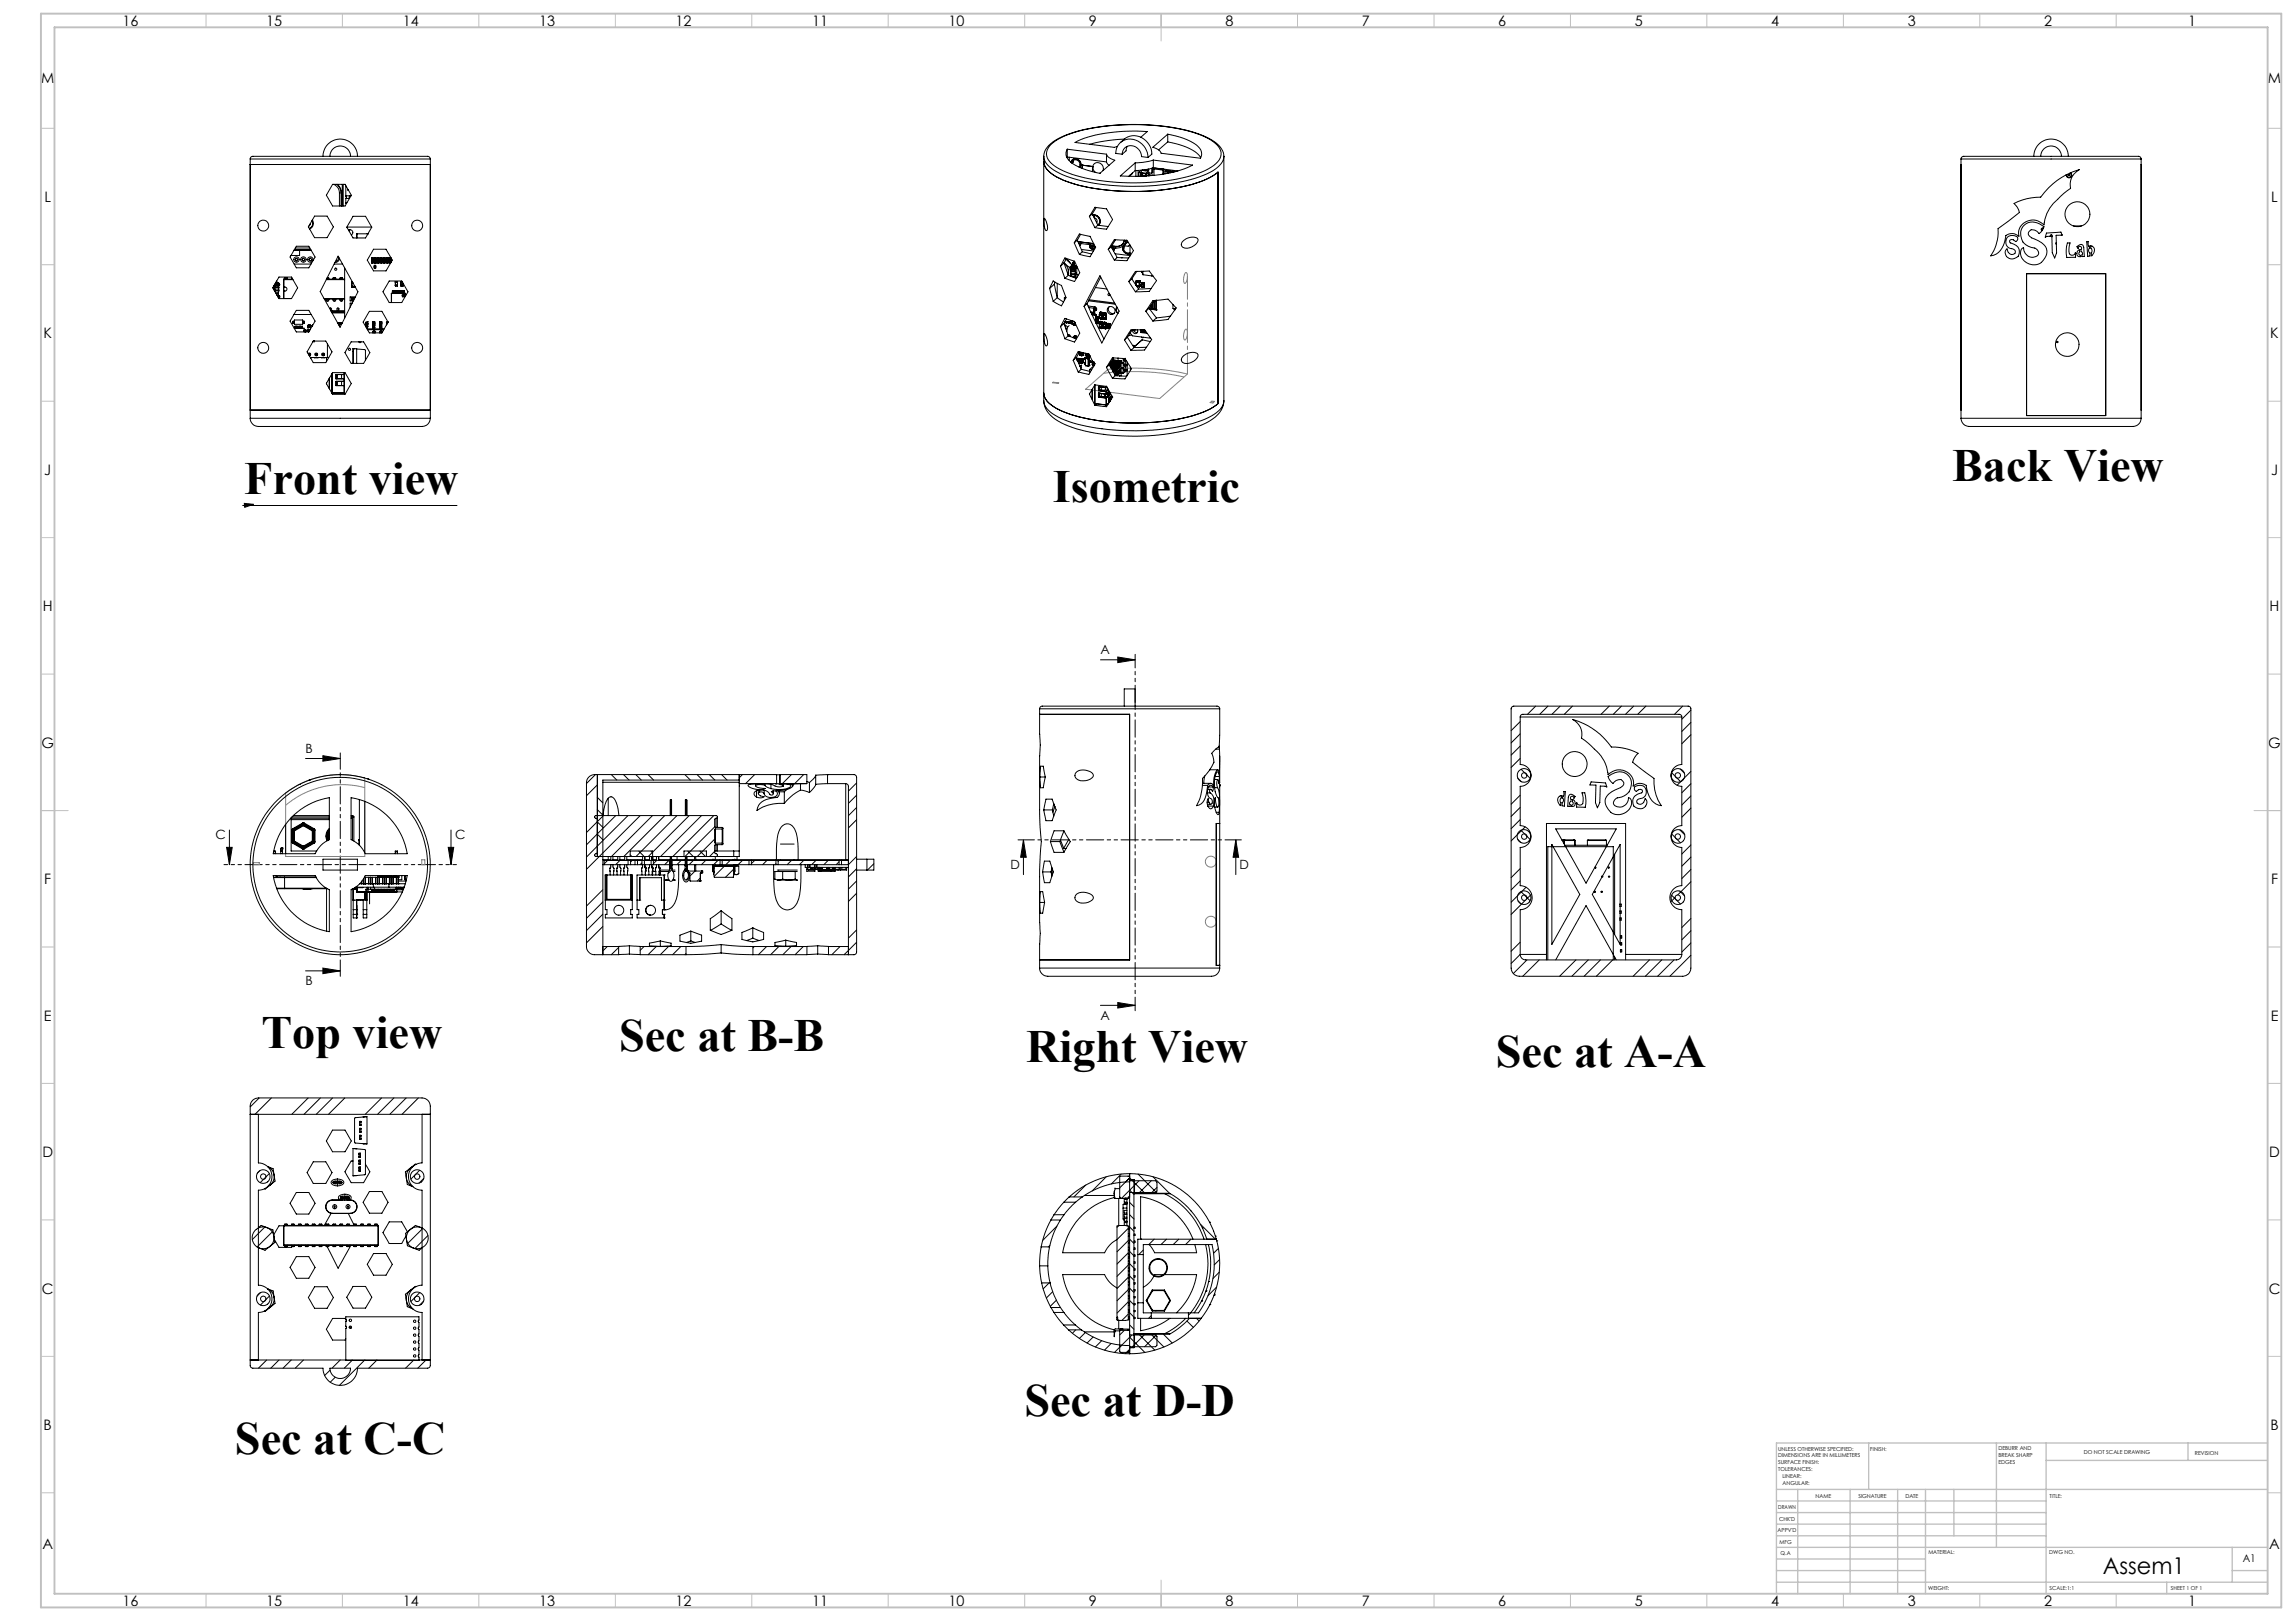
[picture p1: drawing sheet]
<svg xmlns="http://www.w3.org/2000/svg" width="841mm" height="594mm" viewBox="0 0 841 594" stroke-linecap="round" stroke-linejoin="round" font-family="sans-serif">
<defs><g id="words">
<g font-size="16.9">
<text x="715.4" y="176.3">Back View</text>
<text x="89.5" y="181.1">Front view</text>
<text x="385.8" y="184">Isometric</text>
<text x="95.8" y="384.1">Top view</text>
<text x="226.9" y="385">Sec at B-B</text>
<text x="376.1" y="389.2">Right View</text>
<text x="548.1" y="391.1">Sec at A-A</text>
<text x="375.4" y="518.8">Sec at D-D</text>
<text x="86.1" y="532.8">Sec at C-C</text>
</g>
<text font-size="8.5" x="770.6" y="576.7">Assem1</text>
<g font-size="5.3">
<text x="44.8" y="9.5">16</text>
<text x="97.6" y="9.5">15</text>
<text x="147.6" y="9.5">14</text>
<text x="197.6" y="9.5">13</text>
<text x="247.6" y="9.5">12</text>
<text x="297.6" y="9.5">11</text>
<text x="347.6" y="9.5">10</text>
<text x="399.1" y="9.5">9</text>
<text x="449.1" y="9.5">8</text>
<text x="499.1" y="9.5">7</text>
<text x="549.1" y="9.5">6</text>
<text x="599.1" y="9.5">5</text>
<text x="649.1" y="9.5">4</text>
<text x="699.1" y="9.5">3</text>
<text x="749.1" y="9.5">2</text>
<text x="801.8" y="9.5">1</text>
<text x="15.1" y="30.5">M</text>
<text x="831.1" y="30.5">M</text>
<text x="16.3" y="74">L</text>
<text x="832.3" y="74">L</text>
<text x="16" y="124">K</text>
<text x="832" y="124">K</text>
<text x="16.2" y="174">J</text>
<text x="832.2" y="174">J</text>
<text x="15.7" y="224">H</text>
<text x="831.7" y="224">H</text>
<text x="15.2" y="274">G</text>
<text x="831.2" y="274">G</text>
<text x="16.2" y="324">F</text>
<text x="832.2" y="324">F</text>
<text x="16.1" y="374">E</text>
<text x="832.1" y="374">E</text>
<text x="15.5" y="424">D</text>
<text x="831.5" y="424">D</text>
<text x="15.4" y="474">C</text>
<text x="831.4" y="474">C</text>
<text x="16" y="524">B</text>
<text x="832" y="524">B</text>
<text x="15.5" y="567.5">A</text>
<text x="831.5" y="567.5">A</text>
<text x="44.8" y="588.5">16</text>
<text x="97.6" y="588.5">15</text>
<text x="147.6" y="588.5">14</text>
<text x="197.6" y="588.5">13</text>
<text x="247.6" y="588.5">12</text>
<text x="297.6" y="588.5">11</text>
<text x="347.6" y="588.5">10</text>
<text x="399.1" y="588.5">9</text>
<text x="449.1" y="588.5">8</text>
<text x="499.1" y="588.5">7</text>
<text x="549.1" y="588.5">6</text>
<text x="599.1" y="588.5">5</text>
<text x="649.1" y="588.5">4</text>
<text x="699.1" y="588.5">3</text>
<text x="749.1" y="588.5">2</text>
<text x="801.8" y="588.5">1</text>
</g>
<g font-size="4.7">
<text x="403.3" y="239.8">A</text>
<text x="112" y="275.9">B</text>
<text x="78.9" y="307.6">C</text>
<text x="166.8" y="307.6">C</text>
<text x="370.3" y="318.5">D</text>
<text x="454.3" y="318.5">D</text>
<text x="112" y="361.1">B</text>
<text x="403.3" y="373.7">A</text>
</g>
<text font-size="3.9" x="821.9" y="572.5">A1</text>
<g font-size="2">
<text x="651.6" y="531.6">UNLESS OTHERWISE SPECIFIED:</text>
<text x="685.4" y="531.6">FINISH:</text>
<text x="732.3" y="531.5">DEBURR AND</text>
<text x="732.3" y="534">BREAK SHARP</text>
<text x="763.6" y="533">DO NOT SCALE DRAWING</text>
<text x="804.3" y="533.2">REVISION</text>
<text x="651.6" y="534.1">DIMENSIONS ARE IN MILLIMETERS</text>
<text x="651.6" y="536.6">SURFACE FINISH:</text>
<text x="651.6" y="539.1">TOLERANCES:</text>
<text x="732.3" y="536.5">EDGES</text>
<text x="653.2" y="541.6">LINEAR:</text>
<text x="653.2" y="544.1">ANGULAR:</text>
<text x="665.3" y="549">NAME</text>
<text x="681" y="548.9">SIGNATURE</text>
<text x="698.2" y="548.9">DATE</text>
<text x="751.1" y="548.9">TITLE:</text>
<text x="651.6" y="553.1">DRAWN</text>
<text x="651.9" y="557.3">CHK'D</text>
<text x="651.4" y="561.4">APPV'D</text>
<text x="652.1" y="565.8">MFG</text>
<text x="652.5" y="570">Q.A</text>
<text x="706.6" y="569.5">MATERIAL:</text>
<text x="751" y="569.5">DWG NO.</text>
<text x="706.6" y="582.5">WEIGHT:</text>
<text x="751.1" y="582.6">SCALE:1:1</text>
<text x="795.5" y="582.6">SHEET 1 OF 1</text>
</g>
</g></defs>
<g fill="none" stroke="#000" stroke-width=".37">
<path d="M91.7 58.3a1.37 1.37 0 0 1 2-1h63a1.02 1.02 0 0 1 1 1M91.7 58.3h66M91.7 58.3v95M118.4 57.3a6.3 6.3 0 0 1 6.3-6.3 6.3 6.3 0 0 1 6.3 6.3M120.9 57.3a3.8 3.8 0 0 1 3.8-3.8 3.8 3.8 0 0 1 3.7 3.8M157.7 58.3v95M382.5 59.2a6.4 6.4 0 0 0 3.6 5 51.1 51.1 0 0 0 22.8 5.7 79.9 79.9 0 0 0 32.2-3.8l3.5-1.8 1.7-1.2v84.8a35.9 35.9 0 0 1-16.8 6.1 85.4 85.4 0 0 1-38.6-2.7 12.2 12.2 0 0 1-8.3-6.3l-.1-1M382.5 57.3v89.6M384.2 53.4a29.2 29.2 0 0 1 15-6.3 84.4 84.4 0 0 1 39.9 1.9 14.6 14.6 0 0 1 8.9 6.3 4.8 4.8 0 0 1-1.8 6 36.8 36.8 0 0 1-16.9 6 85.9 85.9 0 0 1-38.3-2.6 12.6 12.6 0 0 1-8.3-6.3 5.1 5.1 0 0 1 1.5-5zM385 53.1a30.8 30.8 0 0 1 15.7-6.2 83.8 83.8 0 0 1 38 2.1 13.1 13.1 0 0 1 8.6 6.2 4.9 4.9 0 0 1-2.5 5.4 44.6 44.6 0 0 1-21.3 6.1 76.7 76.7 0 0 1-33.3-3.8 10.6 10.6 0 0 1-6.6-5.8l.1-2zM391.1 54.7a3.5 3.5 0 0 0 1.4 4.8 24.6 24.6 0 0 0 10.5 4M391.1 54.7l14.4 1.8"/>
<path d="M391.1 54.7v2.8M391.1 57.5l-.1 .2M391.1 57.5l14.4 1.8M391.8 57.6v1.2M392.5 59.5a1.89 1.89 0 0 1 2.2-1.3 1.89 1.89 0 0 1 1.4 2.1M392.8 59.7a1.52 1.52 0 0 1 2.2-.9 1.52 1.52 0 0 1 .4 2.4M393 59.6l-.2 .3M393.2 58.9l-.2 .7M393.3 59l-.1 .5M405.5 56.5a4 4 0 0 0 3 2.2l-5.5 4.8M405.5 59.3l.9 1.3M405.5 56.5v2.8"/>
<path d="M410.6 52.2a6.5 6.5 0 0 1 7.3-2 6.5 6.5 0 0 1 4.2 6.3l-1.4 1.2M411.2 56.5l-2.3-.3a5.4 5.4 0 0 1 3.6-5 5.4 5.4 0 0 1 6 1.6l1.6 2.3 .6 2.6M411.2 56.5a3.4 3.4 0 0 1 2.8-3.2 3.4 3.4 0 0 1 3.7 2l.6 2.1 2.4 .3M412 51a58.4 58.4 0 0 0-12.7 1.9M413.1 53.6l-.5 1.7-1.4 1.2M416 59.7v2.8M418 50.3l2.4-2.1a56.5 56.5 0 0 0-25.5 3.5l-1 .5 14.4 1.8 1.2-.3M422.5 54l5.4-4.8a20.6 20.6 0 0 1 11.7 5.2l.6 1.2a2.82 2.82 0 0 1-.3 2.4l-14.4-1.8a3.9 3.9 0 0 0-3-2.2zM422.6 58.7l14.4 1.8a50.7 50.7 0 0 1-24.6 4.1l-1.9-.1 5.5-4.8M422.6 58.7l-3.9 .8-2.7 .2M422.6 58.7v2.8M427.9 52a20.6 20.6 0 0 1 11.7 5.2l.4 .5"/>
<path d="M427.9 49.2v2.8M427.9 52l-3.3 2.9M448.5 57.2v89.7M718.6 58.3a1.4 1.4 0 0 1 2-1h63a.96 .96 0 0 1 1 1M718.6 58.3h66M718.6 58.3v95M745.3 57.3a6.3 6.3 0 0 1 6.3-6.3 6.3 6.3 0 0 1 6.3 6.3M747.8 57.3a3.8 3.8 0 0 1 3.8-3.8 3.8 3.8 0 0 1 3.8 3.8M784.6 58.3v95M91.7 60.3h66M115.3 79.2h4.6l2.3 3.9-2.3 4h-4.6l-.8-1.3-1.5-2.7zM121.9 67.5h4.6l2.2 4-2.2 4h-4.6l-2.3-4z"/>
<path d="M122.3 67.5l.5 .3a3.3 3.3 0 0 1 1.6 2.9v4.8M123.4 67.5l.4 .4a4.1 4.1 0 0 1 1.2 2.8M123.6 67.5l.3 .3a4.7 4.7 0 0 1 1.2 2.9M125 70.7h.1M125 70.7v4.8M125.1 70.7v4.8M125.4 67.6v7.9M125.8 67.5v8M126.7 68v3.9a.43 .43 0 0 1 .3 .4 .43 .43 0 0 1-.3 .4M126.7 74.3l.3 .3M126.7 72.7v1.6M126.7 71.7l1.9 .1"/>
<path d="M126.7 74.3h.4M126.7 72.7h1.3M127.5 69.4l.2 .4M128.6 71.8a.45 .45 0 0 0-.6 .2 .45 .45 0 0 0 .1 .6M129.4 79.3h4.5l.8 1.3 1.5 2.6-2.3 4h-4.5l-2.3-4zM396.1 60.3l-.4 1M396.1 60.3h.1M396.1 60.3l-.4 1.1M396.6 60.5h.1M396.6 60.5l3.7 .5M396.6 60.5v1.2M399.2 79.3l2-3.4 4.3 .6 2.2 4-2.2 3.5-4.3-.6"/>
<path d="M399.2 79.3l2 4.1M400.3 78.4l2 4.1M400.3 78.4l-1.1 .9M400.4 61v1.9M400.4 61h-.1M400.4 61.3l.2 .8 .9 1.1M400.4 61.3a2.01 2.01 0 0 1 2.6-1.6 2.01 2.01 0 0 1 1.2 2.8M400.7 61.1l-.3 .2M401.1 78.7a2.28 2.28 0 0 1 1.5 3.8M401.1 78.9l-.1 .9a1.18 1.18 0 0 1 .9 1.8M401.1 78.9a2.04 2.04 0 0 1 1.7 1.4 2.04 2.04 0 0 1-.5 2.1M401.1 78.7a2.3 2.3 0 0 1 1.5 3.8"/>
<path d="M401.1 78.7h.1M401.1 78.7l-.6 .1M401.1 78.9h-.6M401.1 78.7h-.7M401.7 76l-1.4 2.4M403.1 63.5h-.2M415 63.3l-.4 .7-.7 .3 .7-.3 .4-.6M416 62.5l-2.4 2.1M416.2 62.5v2.1M417.1 62.5v2.1M417.3 63.2l.1 1.4M417.3 63.2l.7 .1"/>
<path d="M418 63.3v1.3M418.1 62.4l.5 .1M418.3 63l-1 .2M418.3 63l-.2 1.6M418.3 63l-.3 .3M418.5 63.5v.7l1.3 .1M418.5 64.4v.2M418.5 63.5l1.3 .2M418.5 64.4l1.1 .1M418.6 62.3v.2M418.7 64.2l-.2 .2M418.8 62.3l-.2 .2"/>
<path d="M418.9 62.3v.2l.7 .1M419.6 62.2v.4M419.8 62.2l.1 .4 .6 .1M419.8 63.7v.6M419.8 62.4l-.2 .2M419.9 64.3h.2l-.2 .2M420.1 63.5v1M420.1 63.5l-1.4-.2-.2 .2M420.1 64.1l-.3 .2M420.1 63.5l.6 .1M420.1 63.5l-.3 .2M420.5 62v.7"/>
<path d="M420.7 63.6v.8M420.8 62l-.3 .7M420.9 61.9v2.5M420.9 63.4l1.2 .1M421 63.4l-.9 .1M421 63.4l-.3 .2M422.1 61.7v1.8M422.4 61.6v1.6l-.3 .3M422.4 64.2v.1M422.4 64.2l-1.1-.1-.4 .2 .4 .1M422.4 64.2l-.1 .1M422.6 61.5l-3.9 .8-2.7 .2"/>
<path d="M422.6 61.5l9.1 1.1M422.9 61.9l.3-.3 3.3 .4M422.9 61.9v2.4M422.9 61.9l3.2 .4M426.1 62.3v1.5M426.5 62v1.8M426.5 62l-.4 .3M427 62.6v1.1M427 62.6l.6 .2M427.6 62.8v.8M427.9 62.5v1M427.9 62.5l-.9 .1"/>
<path d="M427.9 62.5l-.3 .3M428.1 62.8l.6 .1M428.1 62.8v.7M428.7 62.9v.5M429 62.6l-.9 .2M429 62.6v.7M429 62.6l-.3 .3M429.2 62.9l.7 .1M429.2 62.9v.3M429.9 63v.1M430.1 62.8v.2M430.1 62.8l-.9 .1"/>
<path d="M430.1 62.8l-.2 .2M430.7 62.9l-.2 .1M738 74.6l4.6-1.8 5.2-.6a26.1 26.1 0 0 1 14.2-10.1 6.1 6.1 0 0 0-3.2 6.9l-3.7 2.9a16.7 16.7 0 0 0-5.7 8.4l-.4 2.1a5.3 5.3 0 0 0-5.8-1.5 5.3 5.3 0 0 0-3.5 4.8l.1 .9a3.8 3.8 0 0 0-4.8-.3 7.9 7.9 0 0 1-4.5 7.2l-1 .3a15.7 15.7 0 0 0 2.7-10l7.8-5.9a6.1 6.1 0 0 0-2-3.3zM757.2 64.2a1.01 1.01 0 0 0 1 1 1.01 1.01 0 0 0 1-1M757.2 64.2h.1M757.2 64.1v.1M757.3 64.2a.92 .92 0 0 0 .9 .9 .92 .92 0 0 0 .9-.9M757.3 64.2h.1M757.3 64v.2M757.3 64.2a.85 .85 0 0 0 .9 .8 .85 .85 0 0 0 .8-.8M757.4 64l-.1 .2M757.9 64.2l.2 .2 .3-.2"/>
<path d="M757.9 64.2h.2M757.9 64.2l.3-.3 .2 .3M758.1 64.2h.1M758.2 64.2h.2M758.6 63.4l.4 .8M758.6 63.4l.5 .8M758.7 63.4l.5 .8M759 64.2h.1M759.1 64.2h.1M107.7 91.8h6.4M107.8 91.6h6.1M107.8 96.8h6.2"/>
<path d="M107.9 91.5h6M108.2 90.9h5.3M108.6 90.2h4.6l1.5 2.6 .8 1.4-2.3 3.9h-4.6l-2.3-3.9zM108.7 94.7a.46 .46 0 0 0-.4 .4 .46 .46 0 0 0 .3 .5M109.8 91.8v1.8h-3.2M111.3 94.7a.44 .44 0 0 0-.5 .4 .44 .44 0 0 0 .5 .5M113.7 81.9l-.5 .9M113.8 94.6a.44 .44 0 0 0-.4 .6 .44 .44 0 0 0 .6 .3M114.3 80.9a1.92 1.92 0 0 1-1 2.8M114.4 80.6a2.19 2.19 0 0 1-.9 3.3M122.4 96.8h3.1M123.9 93.9l7.3 13-6.6 13-7.3-13.1z"/>
<path d="M124.2 94.3a1.57 1.57 0 0 1-1.3 1.5M124.5 94.9a1.85 1.85 0 0 1-1.8 1.3M126.3 98.2v18.4M127.7 84.4a1 1 0 0 1 1.5 .3 1 1 0 0 1-.5 1.4M127.8 84.3l.2 .2M128.3 84.2l-.5 .4M130.8 85.7l-.1 1.5M130.8 85.7l4.1 .1M130.8 85.7v1.5M136.2 94.5h.6l-.1 1.9h-.5zM136.2 83.2l-9.1 .2M136.2 95v.3"/>
<path d="M136.2 95.3l.1 .5M136.2 95.3h.5M136.2 94.5v.5M136.2 95h.5M136.3 95.8v.5h.4v-.5M136.3 95.8h.4M136.7 95.3v.5M136.7 95v.3M136.7 94.5v.5M136.9 91.3h4.6l1.5 2.7 .8 1.3-2.3 4h-4.6l-2.3-4zM137.1 97.8h.6M137.2 97.3h.5v.8a.32 .32 0 0 1-.3 .3 .32 .32 0 0 1-.3-.3z"/>
<path d="M137.3 94.5h.6l-.1 1.9h-.5zM137.3 95.3v.4M137.3 95.7l.1 .6M137.3 94.5v.8M137.3 95.3h.5M137.3 95.7h.5M137.4 96.3v.1M137.4 96.3h.4M137.8 96.3v.1M137.8 95.7v.6M137.8 95.3v.4M137.8 94.5v.8"/>
<path d="M138.4 95l.1 .3M138.4 94.5v.5M138.4 95h.5M138.5 94.5h.5l-.1 1.9-.5-.1zM138.5 95.8v.5h.4v-.5M138.5 95.3v.5M138.5 95.8h.4M138.5 95.3h.4M138.9 95.3v.5M138.9 95v.3M138.9 94.5v.5M139.6 94.5h.5l-.1 1.9-.5-.1z"/>
<path d="M139.6 95.7v.4h.4v-.4M139.6 95.1v.6M139.6 94.7v.4M139.6 95.7h.4M139.6 95.1h.4M139.6 94.5v.2M139.6 94.7h.4M140 95.1v.6M140 94.7v.4M140 94.5v.2M140.6 94.6h.6v1.7h-.6M140.7 95.8v.5"/>
<path d="M140.7 95.3v.5M140.7 94.5l-.1 1.8M140.7 95.8h.4M140.7 95.3h.4M141.1 95.8v.5h-.4M141.1 95.3v.5M141.1 95h-.4v.3M141.1 95v.3M141.1 94.5v.5M141.7 94.5h.6l-.1 1.9h-.5zM141.7 95.1v.6M141.7 94.7v.4"/>
<path d="M141.7 95.7l.1 .4h.4v-.4M141.7 95.7h.5M141.7 95.1h.5M141.7 94.5v.2M141.7 94.7h.5M142.2 95.1v.6M142.2 94.7v.4M142.2 94.5v.2M142.8 95v.3M142.8 95.3l.1 .5M142.8 94.5v.5M142.8 95.3h.5"/>
<path d="M142.8 95h.5M142.9 95.8v.5h.4v-.5M142.9 95.8h.4M143.2 94.4l-.4 .1v1.9h.3M143.3 95.3v.5M143.3 95v.3M143.3 94.5v.5M143.4 94.6v1.4M382.6 80a5 5 0 0 1 1 4.4l-.2 .1a6.8 6.8 0 0 1-.8-4.5zM388.6 97.5l1.6-3 .5 .1 3.1 1.1 1.9 4.2-1.9 3.2-3.6-1.1M388.6 97.5l1.6 4.5M389.9 96.4l1.6 4.5"/>
<path d="M389.9 96.4l.2 .1M389.9 96.4l-1.3 1.1M390.1 96.5a4.3 4.3 0 0 1 1.3 3.7M390.1 96.5l1.8 1.5M390.6 95l2.3 2.1M390.7 94.9l1.6 1.6M390.8 94.7l-.9 1.7M391.9 98l-.5 2.2M392.3 100v.4M392.3 100l.2 .2M392.3 99.9v.1M392.3 99.4l.2 .1"/>
<path d="M392.3 98.5l.1 .1M392.3 99.1l.2 .1M392.4 98.6h1.6M392.4 98.6h.1M392.4 98.6l.1 .2M392.5 99.2v.3M392.5 98.8v2.3M392.5 97.6h.1M392.5 97.6v.1M392.8 97.2h.2M392.9 97.2h.1M392.9 97.1h.1"/>
<path d="M392.9 97.1l.1 .2M392.9 97.1l-1 .9M392.9 97.3h.1M393 97.3l-.4 .3M393.2 96.2l-.3 .9M393.2 96.2l-.2 .9M393.2 96.1l.4 .1v.3M393.2 96.2h.3l.1 .4M393.2 96.2h.1M393.3 96.1l-.1 .1M393.5 97.2l.4 .1M393.5 97.2h.1"/>
<path d="M393.5 97.1h-.5M393.5 97.2l.2 .1M393.5 97.1v.2M393.6 96.6l-.1 .5M393.6 96.6l-.1 .1M393.7 89l1.8-3.2 4 .8 2 4.1-2 3.4-4-.9M393.7 89l1.8 4.2M393.7 97.3l.2 .1-.2 .2h-1.1M393.7 97.3h.1M393.8 97.3l.2 .2-.3 .1h-1.2M393.8 97.3h-.8M393.8 97.3h.1"/>
<path d="M393.9 97.3l.4 .5M394 98.6h-1.6M394.1 98.9v.4M394.1 99.3l-.6 .3-1-.1M394.1 98.9l-.4 .3h-1.2M394.1 98.6l-.4 .2h-1.2M394.1 98.6v.4M394.1 99.3v.7M394.1 98.5l-.1 .1M394.3 97.8v.4M394.3 98.2l-.3 .4M394.3 98.2l-.8 .3-1.2-.1"/>
<path d="M394.3 97.8l-.8 .4-1.2-.1M394.3 97.8l-.8 .4-1.2-.1v.4M394.3 98.2l-.8 .4-1.2-.1M394.3 97.8v.1M394.3 98.2h.1M394.6 98h.2M394.6 98v3.7M394.7 97.7l-.1 .3M394.8 88l1.8 4.2M394.8 88l-1.1 1M395 88.5l5.8 .8-5.8-.7M395.3 89.1l5.8 .8"/>
<path d="M395.7 89.3l-.2 .4M396 85.9l-1.2 2.1M396 89.3l-.3 .8M396.3 91.4l4.4 .6M396.6 92.2l3.4 .9M396.6 92.2l-1.1 1M399.3 90.2a.94 .94 0 0 0 .8 1.1 .94 .94 0 0 0 1-.8M399.3 90.2h.1M399.5 89.6l-.2 .6M400 90.1l-.2 .2M400.3 89.8l-.1 .3 .2 .5M401 89.9l.1 .6"/>
<path d="M401.1 90.5h.1M402.3 82.5l3.8 .5M402.3 82.5l-1.1 .9M406.1 91.4l2.2-3.6 4.7 .2 2.4 3.8-2.4 3.7-4.7-.2M406.1 91.4l2.2 3.9M407.2 90.4l2.2 4M407.2 90.4l-1.1 1M407.3 90.7l1.6 .2M407.4 90.8l.4 .3v.4M407.4 90.1l1.5 .2M408.3 91.4l-.2-.6 .2 .6M408.3 91.4l-.2 .6 .2-.6"/>
<path d="M408.3 91.4h.1M408.6 93l5.5 .7M408.8 87.9l-1.6 2.5M408.9 90.3h.1M408.9 90.9h.1M409.4 94.4l4.2 .1M409.4 94.4l-1.1 .9M411 94.4l.2 .1M411.2 89.6h.1M411.4 91a2.07 2.07 0 0 0 2.7 1.9M411.4 91h.1M411.7 90.1l-.3 .9"/>
<path d="M411.8 91a1.62 1.62 0 0 0 2.3 1.5M412 90.8l-.2 .2M412.1 88a2.83 2.83 0 0 1-3.2 2.3M412.2 90l-.4 1M412.6 88a3.3 3.3 0 0 1-3.7 2.9M412.8 88l-.3 1-.8 1.1 1.6-1.5M413.8 89.9l.3 .2M414 89.7l-.6 .5-1.6-.1M414.1 89.8v4M416.6 99.4l-1.8 2.8M418.4 99.7l.2 .1M418.4 99.4v.3"/>
<path d="M418.4 99.6v.1M418.8 99.5h.1M418.8 99.7v.8M418.9 99.5h-.3l.2 1M418.9 99.5h.1M418.9 99.4v.1M433.7 88.2a3.9 3.9 0 0 1 5.3-.5v.2a4.3 4.3 0 0 1-5.6 2.7l-.5-.7a1.74 1.74 0 0 1 .8-1.7zM735.6 87a3 3 0 0 1 3.7-.1l-.1 1.2-.5 .4-.4-.3a.95 .95 0 0 0-1.1-.6 .95 .95 0 0 0-.8 1l.2 .4a3.5 3.5 0 0 1 3.2 4.4 2.52 2.52 0 0 1-3.3 1.4 2.52 2.52 0 0 1-1.4-3.2l.4-.4a1.81 1.81 0 0 0 .9 1.8 1.81 1.81 0 0 0 2-.2 1.32 1.32 0 0 0-.3-1.4 1.32 1.32 0 0 0-1.4-.4 2.52 2.52 0 0 1-1.1-4zM741.5 82.8a4.7 4.7 0 0 1 6-.7l1.5 1-.7 1.4-1.1 1.1a3.1 3.1 0 0 0-2.9-1.4 1.6 1.6 0 0 0-1 1.6 3.1 3.1 0 0 0 2.4 1.9l1.2 .5a4.2 4.2 0 0 1 1.8 7.2 4.7 4.7 0 0 1-5.4 1.2 4.7 4.7 0 0 1-2.8-4.7l.2-.6 .8-.5a3.6 3.6 0 0 0 3 3.5 1.99 1.99 0 0 0 2.6-1.6 2.42 2.42 0 0 0-2.8-2 5 5 0 0 1-2.8-7.9zM748 84.2l.5 .1M748.8 83.7a.5 .5 0 0 0-.7 .1 .5 .5 0 0 0 .2 .7M749.9 85.4l5.3-.4 .5 1.2h-2.2l.1 6.5-.7 1.8-.8-1.9-.2-6h-1.8l-.6 .3z"/>
<path d="M751.3 86.6a.4 .4 0 0 1 .2-.5 .4 .4 0 0 1 .5 .1 .4 .4 0 0 1-.1 .6M753.5 88.9l-.2 .3 .3 .4M755.7 86l-.4 .2M757.6 89h1a5.6 5.6 0 0 0 0 4.3l.7 .2a1.15 1.15 0 0 0 1.2-.9l.1 1.7-3.2 .1a11.2 11.2 0 0 1 .2-5.4zM759.8 82.8h2.9M761.1 90.4l1.4-.8 .8 .3 .3 .8 .2 3.3h-.9l.3-1.2-.5-.6-.2-.7a.65 .65 0 0 0-.1-1.2 .65 .65 0 0 0-.9 .8zM761.4 91.9l.6-.4 .1 .8a.71 .71 0 0 0-.3 .7 .71 .71 0 0 0 .6 .6v.5l-.6-.1-.7-.6zM764.7 88.6l.6-.1-.1 1.2 .2 .5 .2-.1 .1 .8-.3 1 .4 .8 .1 1.1-.9 .1zM766.1 90.1a1.75 1.75 0 0 1 1.5 1.2 1.75 1.75 0 0 1-.6 1.9l-.6 .5-.1-1 .3-.9-.4-.9zM100.4 105.6l-.1 .4M100.4 105.6l-.1 .5M100.4 104.7v.9"/>
<path d="M100.4 106.2h.3M100.4 105.5h.3M100.4 105.2h.3M100.5 104.6h.1M100.5 104.7h.2M100.5 104.4l-.1 1.2M100.6 104.6h1.6M100.6 104.6h.1M100.6 104.6l.1 .1M100.6 104.6h1.5M100.7 106.2v.4h1.3M100.7 106.2h1.3"/>
<path d="M100.7 105.5h1.3M100.7 105.2v.3M100.7 105.2h1.3M100.7 104.7h1.3M100.7 104.7v2.1M100.8 104h1.4M100.8 103.9h1.4M101 107.3h1M101.1 103.5h.8M101.2 107.6h.8M101.2 103.3h.2M101.3 103.2h.1"/>
<path d="M101.4 103v.2M101.4 103.3l.5 .2M101.4 103.2v.1M101.5 108.1h.5M101.7 108.5h.5M101.8 103.5l.5 .4M101.9 108.9h.3M102 108.9h.2M102 107.3v.3M102 106.2v.4M102 106.6h.1M102 106.2h.1"/>
<path d="M102 105.2v.3M102 105.5h.1M102 105.2h.1M102 108.1l.1 .2M102 104.7v.5M102 105.5v.7M102 106.6v.7M102 107.6v.5M102.1 104.6l-.1 .1M102.1 108.3h-.5h.6M102.1 108.3h.1M102.2 108.3l.1 .2"/>
<path d="M102.2 104.6h-.1M102.2 104.3h-1.6v.3M102.2 101.5h4.6l2.3 4-2.3 3.9h-4.6l-2.3-3.9zM102.3 108.5v.4M102.3 108.9h.1M102.3 108.5h.1M102.3 104v.3M102.3 104.3h.1M102.3 104.4l-.1 .2M102.3 108.9l-.2 .3M102.3 103.9v.1M103.9 102.3l.2 .2"/>
<path d="M103.9 102.3h3.3M103.9 102.3v7.1M104 105.2a.81 .81 0 0 1 1.2 .7 .81 .81 0 0 1-1.2 .8M104.1 102.5v6.9M104.1 102.5h3.3M104.1 109.4h2.7M104.1 109.4h-.1M104.3 102.2v-.4h.9v.4M104.3 102.2h.9M104.3 102.2v.1M104.5 101.8h.5M104.7 101.8h.1"/>
<path d="M105.2 102.2v.1M106.8 102.2v.1M106.8 102.2h.4M107 101.8l-.2 .4M107.3 117.8h.1M107.3 118.3h.1M107.3 118.3l.1 .1M107.3 117.8v.5M107.4 117.7v.1M107.4 117.7l-.1 .1M107.4 118.3v.1M107.4 118.4h.3"/>
<path d="M107.4 118.3h.3M107.4 117.8h.3M107.4 117.7h.3M107.4 117.8v.5M107.7 115.2h6.4M107.7 117.7l.1 .1M107.7 117.7v.1M107.7 117.8h.1M107.7 118.3h.1M107.7 118.3v.1M107.7 117.8v.5M107.8 117.8h.1"/>
<path d="M107.8 118.3h.1M107.8 118.3l-.1 .1M107.8 117.8v.5M107.9 117.3h3v1.5h-3zM108.1 119.8h.1M108.1 119.8v.5M108.2 119.5l-.1 .3M108.2 119.8h.1M108.2 119.5h.1M108.2 119.8v.5M108.2 119.5v.3M108.2 119.5l.1 .3"/>
<path d="M108.3 119.8v.5M108.5 119.8h.2M108.5 119.8v.5M108.6 113.7h4.6l1.5 2.6 .8 1.4-2.3 3.9h-4.6l-2.3-3.9zM108.7 119.5l-.2 .3M108.7 119.8h.1M108.7 119.5h.1M108.7 119.8v.5M108.7 119.5v.3M108.7 119.5l.1 .3M108.8 119.8v.5M109 119.8h.1"/>
<path d="M109 119.8v.5M109.1 119.5v.3M109.1 119.5l-.1 .3M109.1 119.8h.1M109.1 119.5h.1M109.1 119.8v.5M109.2 119.8h.1M109.2 119.5v.3M109.2 119.5l.1 .3M109.2 119.8v.5M109.3 119.8v.5M109.5 119.8h.1"/>
<path d="M109.5 119.8v.5M109.6 119.5v.3M109.6 119.5l-.1 .3M109.6 119.8h.1M109.6 119.5h.1M109.6 119.8v.5M109.7 119.5v.3M109.7 119.5l.1 .3M109.7 119.8v.5M109.8 119.8h.1M110.1 119.8h.1M110.1 119.8v.5"/>
<path d="M110.1 119.5v.3M110.1 119.5h.1M110.2 119.8h.1M110.2 119.5v.3M110.2 119.5l.1 .3M110.2 119.8v.5M110.3 119.8v.5M110.6 119.8h.1M110.6 119.8v.5M110.7 119.5l-.1 .3M110.7 119.8h.1M110.7 119.5h.1"/>
<path d="M110.7 119.8v.5M110.7 119.5v.3M110.7 119.5l.1 .3M110.8 119.8v.5M110.9 117.8h.1M110.9 118.3h.1M111 118.3l.1 .1M111 118.3h.1M111 117.8h.1M111 117.8v.5M111.1 117.7l-.1 .1M111.1 118.3v.1"/>
<path d="M111.1 117.7v.1M111.1 118.4h.3M111.1 118.3h.3M111.1 117.8h.3M111.1 117.8v.5M111.1 117.7h.3M111.4 117.7v.1M111.4 117.7l.1 .1M111.4 117.8h.1M111.4 118.3h.1M111.4 118.3v.1M111.4 117.8v.5"/>
<path d="M111.5 118.3l-.1 .1M111.5 117.8v.5M112.9 119.3v.4M112.9 119.3h.2M112.9 119.2h.2M112.9 119.2v.1M112.9 119.7v1.4M112.9 119.7h.8M113.1 119.5l-.2 .2M113.1 119.3v.2M113.1 119v.2M113.1 119l-.2 .2"/>
<path d="M113.1 119h.4M113.1 119.2v.1M113.1 119.5h.4M113.1 119.3h.4M113.1 119.2h.4M113.5 119.5l.2 .2M113.5 119.3v.2M113.5 119.3h.2M113.5 119v.2M113.5 119l.2 .2M113.5 119.2h.2M113.5 119.2v.1"/>
<path d="M113.7 119.3v.4M113.7 119.2v.1M113.7 119.7v1h-.8M114.4 119.3v.1M114.5 119.5l-.1 .1M114.5 119.2l-.1 .1M114.5 119.2h.1M118.7 109.4h7.6M118.9 109.6h7.4M119.5 109.7v.3h1v-.3M119.5 109.7h1M119.5 109.6v.1"/>
<path d="M119.6 102.5h6.7M119.6 110a.39 .39 0 0 0 .4 .5 .39 .39 0 0 0 .4-.5M119.7 102.3h6.6M119.7 102.2h.8M119.9 101.8h.6v.4M119.9 101.8h.3M120.5 102.2v.1M120.5 109.6v.1M120.8 113.1a.39 .39 0 0 1 .7 0 .39 .39 0 0 1-.4 .6M121.6 114.5h4.7M121.7 114.6h4.6M121.8 114.4v.2"/>
<path d="M121.8 113.9v.1M121.8 113.9l-.5 .1M121.8 113.9h4.5M121.8 114.4h4.5M121.8 114.4l-.2 .1M121.8 114l-.4 .1M121.8 114h4.5M122.1 102.2v-.4h.9v.4M122.1 109.7v.3h.9v-.3M122.1 102.2h.9M122.1 109.7h.9M122.1 102.2v.1"/>
<path d="M122.1 109.6v.1M122.2 110a.39 .39 0 0 0 .4 .5 .39 .39 0 0 0 .3-.5M122.3 101.8h.5M123 102.2v.1M123 109.6v.1M123.7 118.2h1.7M123.7 118.3h1.7M123.8 118.4h1.6M124 118.8h.8M124.1 118.9h.5M124.2 113.1l-.3 .6M124.6 102.2v-.4h1v.4"/>
<path d="M124.6 109.7v.3h1M124.6 102.2h1M124.6 102.2v.1M124.6 109.6v.1M124.6 109.7h1M124.7 110a.39 .39 0 0 0 .4 .5 .39 .39 0 0 0 .4-.5M124.8 101.8h.5M125.2 118.7l-1 .5M125.6 109.7v.3M125.6 102.2v.1M125.6 109.6v.1M128.8 109.1l.1 .1"/>
<path d="M128.8 109.1h1M128.8 109.1v.9M128.8 111.4v.1M128.8 110h.8M128.9 103.7h.5M128.9 104.9h1.2M128.9 105.3h1.3M128.9 105.3h.1M128.9 103.4h.1M128.9 103.4v1.9M128.9 109.9l-.1 .1M128.9 109.9h.6"/>
<path d="M128.9 109.2h1M128.9 109.2v.7M129 103.3l-.1 .1M129 103.3v.1M129 103.3h.2M129 103.4v1.9M129 105.3h1.2M129 103.4h.2M129.1 111.1h-.8v1.5M129.5 109.2l.1 .7zM129.8 109.1h.1M129.8 109.1v.1"/>
<path d="M129.9 109.2h.1M129.9 109.2v.2M130.2 105.2v.1M130.2 105.3h.1M130.3 108.8h-2v1.5h1.2M133.9 119.6l.2-.2a.41 .41 0 0 1 .6-.1 .41 .41 0 0 1 0 .6l-.3-.5-.3 .1 .1 .4M133.9 118.1l.9-.3-.6 .4 .6 .3zM134 118.7h.1a.41 .41 0 0 1 .5-.1 .41 .41 0 0 1 .2 .5l-.2 .1v-.5h-.4v.5zM135.4 114.1h4.5l2.3 3.9-2.3 4h-4.5l-.8-1.3-1.5-2.7zM136.5 117.9h.9v.2l-.6 .1 .6 .4h-.9l.7-.1-.7-.2 .7-.3zM136.5 118.8l.9 .1zM136.6 119.1l.2-.1v.4a.3 .3 0 0 1 .1-.4 .3 .3 0 0 1 .5 .2 .3 .3 0 0 1-.3 .4v-.4a.34 .34 0 0 1-.3 .4 .34 .34 0 0 1-.2-.5z"/>
<path d="M139.1 117.9h.8v.2l-.6 .1 .6 .2v.2h-.8l.7-.1-.7-.2 .7-.3zM139.1 119.6l.2-.1-.1 .3 .2 .1a.28 .28 0 0 1 .2-.3 .28 .28 0 0 1 .4 .1 .28 .28 0 0 1-.2 .4l-.1-.4-.2 .3h-.4zM139.7 119.7h.1M141.8 118.7l-.1 .2M141.9 118.6l-.3 .1v.4M142.2 117.9l-.4 .4 .1-.4a.32 .32 0 0 0-.3 .4 .32 .32 0 0 0 .4 .2 .32 .32 0 0 0 .2-.4l.1-.1M142.6 103h4.6l2.3 3.9-2.3 4h-4.6l-1.5-2.6-.8-1.4zM143.4 107.5v3.4M143.4 107.5l.1 .1M143.4 107.5h5.2M143.5 107.6v3.3M143.8 107v.1"/>
<path d="M143.8 107v-.5h.3v.5M143.8 107.1h.3M143.8 107h.3M143.8 107.1v.4M144.1 107v.1M144.1 107.1v.4M144.5 107l.3 .1M144.5 107v.1M144.5 107.1h.3M144.5 107.1v.4M144.8 107v-.5h-.3v.5M144.8 107.1v.4"/>
<path d="M144.9 104.5h.1M144.9 103.5h.1M144.9 104.7h.1M144.9 104.7v.1M144.9 103.3h.1M144.9 103.3v1.4M144.9 103.2v.1M144.9 103.5h.7M144.9 104.5h.7M144.9 104.7h.7M144.9 103.2h.7M145.2 107.1h.3"/>
<path d="M145.2 107v-.5h.3v.5M145.2 107.1v.4M145.5 107.1v.4M145.6 103.5h.1M145.6 104.5h.1M145.6 104.7h.1M145.6 104.7l-.7 .1M145.6 103.2v.1M145.6 103.2h.1M145.6 103.3v1.4M145.9 107.1h.3M145.9 107v-.5h.3v.5"/>
<path d="M145.9 107.1v.4M146.2 107.1v.4M146.5 107.1h.3M146.5 107v-.5h.3v.5M146.5 107.1v.4M146.8 107.1v.4M147 104.5h.1M147 103.5h.1M146.9 104.7h.1M146.9 104.7l.1 .1M146.9 103.3h.1M146.9 103.3v1.4"/>
<path d="M147 104.7v.1M147 103.2v.1M147 103.2l-.1 .1M147 103.5h.5M147 104.5h.7M147 104.7h.7M147 103.2h.4M147 103.3v1.4M147.2 107v.1M147.2 107v-.5h.3v.5M147.2 107.1h.3M147.2 107.1v.4"/>
<path d="M147.2 107h.3M147.5 107v.1M147.5 107.1v.4M147.7 104.5h.1M147.7 104.7h.1M147.7 104.7l-.7 .1M147.7 103.7v1M147.8 108.4l-.2 .4M147.8 108.2v.2M147.9 107v.1M147.9 107v-.5h.3v.5M147.9 107.1h.3"/>
<path d="M147.9 107h.3M147.9 107.1v.4M148.1 107.9a.51 .51 0 0 0-.7 .2 .51 .51 0 0 0 .2 .7M148.1 107.9a.51 .51 0 0 1 .1 .6 .51 .51 0 0 1-.6 .3M148.1 107.9l-.3 .3M148.2 107v.1M148.2 107.1v.4M148.6 107.5l-5.1 .1M148.6 107.5v1.1M384.6 105.7l1.3-2.8 1.8 1.1a2.55 2.55 0 0 1 1.8 2l1.1 3-1.6 3.1-3.1-1.7M384.6 105.7l1.3 4.7M386.4 104.2l1.1 4.9"/>
<path d="M386.4 104.2l-1.8 1.5M386.6 103.4l-.2 .8M387.4 103.9v5.1M387.5 109.1l2.2 1.6M387.5 109.1l-1.6 1.3M388.6 119.7l1.6-3 .5 .1 3.1 1.1 1.9 4.2-1.9 3.2-3.6-1.2M388.6 119.7l1.6 4.4M389.9 118.5l1.6 4.5M389.9 118.5l-1.3 1.2M390 118.8l1.3 1M390 109.1v1M390 109.1l.5 .1"/>
<path d="M390.1 119.1l.7 2.1M390.3 117.8l2.1 .2M390.3 117.9h.2M390.4 117.8l.1 .1M390.4 108.8l-.4 .3M390.5 117.9v.2M390.5 117.9l.1 .1M390.6 117.9v.1M390.6 118h.1M390.6 118l.1 .2M390.6 117.9l.1 .1M390.7 118v.2"/>
<path d="M390.7 117.8l-.2 .1M390.8 116.9l-.9 1.6M390.8 117.9l-.1 .1M390.9 118.3h-.1M390.9 118.2h-.2M390.9 117.9v.3M391.2 117.9l.2 .1M391.3 119.8l-.4 1.6M391.3 117.9l.1 .1M391.4 118.2l.2 .3M391.4 118.3h.1M391.4 118v.3"/>
<path d="M391.4 118h.1M391.4 118l.1 .1M391.4 100.2v.4M391.5 100.9l2.9 1.1M391.5 118v.1M391.5 100.9l-1.3 1.1M391.5 118.3v.2M391.5 118.1h.1M391.5 118.1v.2M391.5 118.3h.1M391.5 118l.1 .1M391.5 118.5h.2"/>
<path d="M391.6 118.3l.1 .2M391.6 118.5h-.1M391.7 117.9l-.2 .1M391.8 118l-.2 .1M391.8 118.5h-.1M391.8 119.3l-.5 .5M391.9 118.3h-.3M391.9 118.3l-.2 .2M391.9 118v.3M392.2 118l.1 .2M392.3 100.9v.3M392.3 100.9l.2 .2"/>
<path d="M392.3 118v.2M392.3 100.3v.6M392.3 100.3l.2 .2M392.3 118.4h.1M392.3 118.4l.2 .2M392.3 118.4l.1 .1M392.3 118.2v.2M392.4 118.2h.1M392.4 118.1v.1M392.4 118.5l.1 .1M392.4 117.4v.6M392.4 118.2v.3"/>
<path d="M392.4 118.5h.1M392.5 100.2l1 .1 .6-.3v.4M392.5 100.2v.3M392.5 118.6h.1M392.5 118.1v.1M392.5 118.1h-.1M392.5 118l-.2 .2M392.5 118.2v.3M392.6 118.1h.1M392.7 117.5l.1 .9M392.7 118.6h-.2M392.8 117.9h.1"/>
<path d="M392.8 117.9l-.3 .3M392.8 118.4l-.3 .1M392.9 117.7l-.5 .3M392.9 118.7l.3 .2M392.9 118.4l.8 .1 .3-.3v.8M392.9 117.5v1.2M392.9 117.7l.8 .1v1M392.9 118.7l.8 .1M393.1 118.8l.5 .1M393.2 118.9l.2 .2M393.2 118.9l.1 .1M393.3 119l.1 .1"/>
<path d="M393.3 119h.4M393.3 118.9v.1M393.4 119.1l.4 .1M393.7 118.9h.1M393.7 118.8l-.1 .1M393.7 119l.1 .2M393.7 118.9v.1M393.9 118.6l.1 .3h-.3M393.9 118.6l-.2 .3M393.9 118.6l-.2 .2M393.9 119.1l-.1 .1M394 119l-.2 .2"/>
<path d="M394 119h-.3M394.1 100.9v.4M394.1 100h.1M394.1 101.8l.1 .1M394.1 101.3v.5M394.1 101.3l-.8 .3M394.1 100.9l-.6 .3-1-.1M394.1 100.3l-.4 .3-1.2-.1M394.1 101.8l.1 .2M394.1 100.3v.7M394.6 100.5l.6 .2M398.4 111.3l6.1 12.9"/>
<path d="M398.4 111.3l-1.1 .9M398.7 112.1l2.6 .4M398.9 110.2l9.8 1.3M399 112.7l1.8 .3M399.1 109.8l9.3 1.2M399.7 114.4l.1 .1M399.7 114.3l1.1 .1M400 114.7h.1M400 115.2h.1M400.1 114.7v.5M400.1 114.5l-.1 .2M400.2 114.5l.1 .1"/>
<path d="M400.2 114.5l-.1 .2M400.3 114.6l-.2 .1M400.3 114.6l-.1 .6M400.3 115.5l1.2 .1M400.3 115.1l-.1 .1M400.3 115.1l.2 .1M400.4 114.7l.1 .5M400.4 114.7l.1 .1M400.5 115.2h.1M400.5 114.8h.1M400.5 114.8v.4M400.6 114.5l-.1 .3"/>
<path d="M400.6 114.5l-.2 .2M400.6 114.5l.1 .1M400.7 115.2h-.2M400.7 115.2h.1M400.7 114.6l-.2 .2M400.7 114.6v.6M400.7 115.2h.2M400.8 113v1.4M400.9 115.2l.1 .1M400.9 114.8h.1M400.9 114.8v.4M401 114.8v.5"/>
<path d="M401 115.3h.1M401 114.8h.1M401 113.7h.1M401 113.2v.5M401 113.1v.1M401 113.1l.1 .1M401 114.6v.2M401 114.6l-.1 .2M401 114.6h.1M401.1 114.6l.1 .1M401.1 114.6l-.1 .2M401.1 113.2h-.1"/>
<path d="M401.1 113.7h-.1M401.1 113.7h.1M401.1 115.3h-.1M401.1 113.2v.5M401.2 114.7l-.2 .1M401.2 114.7l-.1 .6M401.2 115.2l-.1 .1M401.2 115.2l.6 .1M401.2 112.9l.1 .1M401.2 112.9l-.2 .2M401.3 112.9h.2M401.3 113.6l-.2 .1"/>
<path d="M401.3 112.9h-.1M401.3 112.5v.4M401.3 113.6v.4l-.5 .4M401.3 112.5l-.5 .5M401.3 113h.2M401.3 113.5v.1M401.3 113l-.2 .2M401.3 113v.5M401.3 113.5l-.2 .2M401.4 113.6h.1M401.4 105.4l4.2 .5M401.5 113.5h-.2"/>
<path d="M401.5 113.5v.1M401.5 113l.2 .1M401.5 113.5h.2M401.5 113v.5M401.5 115.6v2.4M401.5 112.9v.1M401.5 112.9h-.3M401.5 113.6h-.3M401.5 112.9h.3M401.5 113.6h.3M401.7 118l.5 .1M401.7 116.1h.1"/>
<path d="M401.7 116.6h.1M401.7 117h.1M401.7 117.5l.5 .1M401.7 117.5h.1M401.7 118h.1M401.7 118.4v.1M401.7 116.1h.5M401.7 116.1l.5 .1M401.7 116.6h.5M401.7 116.6l.5 .1M401.7 117l.5 .1M401.7 117.5h.5"/>
<path d="M401.7 118.4l.5 .1M401.7 118.5h.5M401.7 113.5h.1M401.7 113.5l.1 .1M401.7 117.8v.2M401.7 118.3v.1M401.7 116v.1M401.7 116.4v.2M401.7 116.9v.1M401.7 117.4v.1M401.7 113.1v.4M401.7 117.8h.1"/>
<path d="M401.7 116h.5M401.7 116.2h.5M401.7 116.4l.5 .1M401.7 116.7h.5M401.7 116.9h.5M401.7 117.1l.5 .1M401.7 117.4h.5M401.7 117.8l.5 .1M401.7 118.3h.5M401.7 118.5l.5 .1M401.8 112.9v.1M401.8 112.9l-.1 .2"/>
<path d="M401.8 118.3h-.1M401.8 115.3v.6M401.8 116.2l-.1 .2M401.8 116.7v.2M401.8 117.2v.1M401.8 117.6v.2M401.8 118v.3M401.8 115.3l-.3 .3M401.8 115.9l-.1 .1M401.8 116.9h-.1M401.8 117.3l-.1 .1M401.8 115.9l.5 .1"/>
<path d="M401.8 116.4h.5M401.8 116.9h.5M401.8 117.3l.5 .1M401.8 117.8l.5 .1M401.8 118.3h.5M401.8 113l-.1 .1M401.8 113.5v.1M401.8 113v.5M402.2 116.2h.1M402.2 116.7h.1M402.2 117.1v.1M402.2 117.6h.1"/>
<path d="M402.2 118.1h.1M402.2 118.5v.1M402.2 116.1v.1M402.2 116.6v.1M402.2 117.1h.1M402.2 117.5v.1M402.2 118v.1M402.2 118.5h.1M402.2 116v.1M402.2 116.5v.1M402.2 116.9v.2M402.2 116.9h.1"/>
<path d="M402.2 117.4v.1M402.2 117.9v.1M402.2 118.3v.2M402.2 118.3h.1M402.3 116l.1 .1M402.3 116h-.1M402.3 116.4l.1 .2M402.3 116.4l-.1 .1M402.3 116.9l.1 .1M402.3 117.4l.1 .1M402.3 117.4h-.1M402.3 117.9l.1 .1"/>
<path d="M402.3 117.9h-.1M402.3 118.3l.1 .2M402.4 116.1h-.2M402.4 116.1l-.2 .1M402.4 116.6h-.2M402.4 116.6l-.2 .1M402.4 117l-.2 .1M402.4 117.1l-.2 .1M402.4 117.5h-.2M402.4 117.5l-.2 .1M402.4 118h-.2M402.4 118l-.2 .1"/>
<path d="M402.4 118.5h-.2M402.4 118.5l-.2 .1M402.4 116.1h.1M402.4 116.6h.1M402.4 117v.1M402.4 117.5h.1M402.4 118h.1M402.4 118.5h.1M402.8 119.9l.3 .2M402.8 116.5l.3 .2M402.8 118.7l.8 .1M402.8 115.2v1.3"/>
<path d="M402.8 118.7v1.2M402.8 119.9l.8 .1M402.8 115.2l.8 .2M402.8 116.5l.8 .1M403 118.4l-.1 .1M403 115l-.1 .1M403.1 118.4l-.3 .3M403.1 115l-.3 .2M403.1 101l7 13-6.3 11.7-6.5-13.5zM403.1 118.4l.4 .1M403.1 115l.4 .1M403.1 118l-.1 .4"/>
<path d="M403.1 114.6l-.1 .4M403.1 118h.1M403.1 114.6h.1M403.1 114.5l.2 .1M403.1 118l.2 .1M403.1 114.6l.2 .1M403.1 114.5v.1M403.2 117.8l-.1 .2M403.2 114.4l-.1 .1M403.2 118.3l-.2 .1M403.2 114.9l-.2 .1M403.2 118.3l-.1 .1"/>
<path d="M403.2 118.3l.4 .1M403.2 114.9l-.1 .1M403.2 114.9l.4 .1M403.3 118.1l-.1 .2M403.3 114.7l-.1 .2M403.3 116.8v.1M403.3 118.1l.4 .1M403.3 118l.4 .1M403.3 114.6v.1M403.3 116.7v.1M403.3 118v.1M403.3 114.7l.4 .1"/>
<path d="M403.3 114.6h.4M403.3 116.8l.4 .1M403.3 116.9l.4 .1M403.3 117.8v.2M403.3 114.3v.3M403.3 114.3l-.2 .2M403.3 117.8h.5M403.3 114.3l.5 .1M403.4 101.6l-5 9.7M403.5 118.5l.1 .3M403.5 115.1l.1 .3M403.6 118.4l.2 .2"/>
<path d="M403.6 115l.2 .2M403.6 116.6l-.6 .1M403.6 115.4v1.2M403.6 118.8v1.2M403.6 118.4l-.1 .1M403.6 115l-.1 .1M403.7 118.2l.2-.1-.1 .5M403.7 118.2l-.1 .2M403.7 114.8l.2-.1-.1 .5M403.7 114.8l-.1 .2M403.7 116.9l.1 .1M403.7 114.6v.2"/>
<path d="M403.7 116.8v.1M403.7 118.1v.1M403.8 117.8l-.1 .3M403.8 117.8l.1 .2M403.8 114.4l.1 .2M403.8 114.4l-.1 .2M403.8 119.9l.1 .2-.2 .2M403.8 116.5l.1 .2-.2 .1M403.8 119.9l-.2 .2M403.8 116.5l-.1 .3M403.8 118.6l-.2 .2M403.8 119.9l-.2 .1"/>
<path d="M403.8 115.2l-.2 .2M403.8 116.5l-.2 .1M403.9 116.9l-.2 .1M403.9 118l-.2 .1M403.9 114.6h-.2M403.9 116.8l-.1 .2M403.9 116.8l-.2 .1M403.9 114.6v2.2M403.9 118v2.3M403.9 118.8l-.3 .3-.8-.2M403.9 119.5l-.3 .3-.8-.1M403.9 115.4l-.3 .2-.8-.1"/>
<path d="M403.9 116.1l-.3 .2-.8-.1M404.4 116.7h.1M404.4 115.6l.8 .1M404.4 115.2v1.5M404.4 118.6v1.5M404.4 115.2l.8 .1M404.4 116.7l.8 .1M404.4 118.6l.8 .1M404.4 116.6v.1M404.5 118.5h.1M404.5 115.1h-.1M404.5 116.7l.6 .1"/>
<path d="M404.5 118.5l-.1 .1M404.5 115.1l-.1 .1M404.5 114.9v.2M404.5 114.9l.1 .1M404.5 114.8h.1M404.5 116.7l.1 .2M404.5 116.9h.1M404.5 116.9l.1 .1M404.5 118.3v.2M404.5 118.3h.1M404.5 118.2h.1M404.5 115.1l.6 .1"/>
<path d="M404.5 114.8v.1M404.5 116.7v.2M404.5 118.2v.1M404.5 118.5l.6 .1M404.5 115.1h.1M404.5 114.7h.1M404.5 115.1h.6M404.6 115l-.1 .1M404.6 116.9v.1M404.6 118.3l-.1 .2M404.6 118.1h-.1M404.6 115h.6"/>
<path d="M404.6 114.8l.6 .1M404.6 114.8v.2M404.6 118.2v.1M404.6 116.9l.6 .1M404.6 118.3l.6 .2M404.6 118.2l.6 .1M404.6 114.7v.1M404.6 114.7h.1M404.6 114.7l-.1 .1M404.6 118.1v.1M404.6 118.1h.1M404.6 118.1l-.1 .1"/>
<path d="M404.6 114.7h.6M404.6 117l.6 .1M404.6 118.1h.6M405.1 115.2l.1 .1M405.1 115.1l.1 .1M405.1 118.6l.1 .1M405.1 115.1v.1M405.1 118.6h.1M405.2 115l-.1 .1M405.2 116.8h-.1M405.2 117v.1M405.2 118.5l-.1 .1"/>
<path d="M405.2 116.8v.1M405.2 114.9v.1M405.2 115.3v1.5M405.2 116.9v.1M405.2 118.3v.2M405.2 118.7v1.5M405.2 114.8v.1M405.2 114.8l.1 .1M405.2 118.2v.1M405.2 118.2l.1 .1M405.2 114.7l.1 .1M405.2 116.7l.1 .1"/>
<path d="M405.2 118.1l.1 .1M405.2 116.7v.1M405.2 115.2v.1M405.2 114.7v.1M405.2 118.7h.1M405.2 118.1v.1M405.3 117l-.1 .1M405.3 115l-.1 .2M405.3 115h-.1M405.3 114.9h-.1M405.3 116.8l-.1 .1M405.3 117h-.1"/>
<path d="M405.3 117h.1M405.3 118.4l-.1 .3M405.3 118.4l-.1 .1M405.3 118.3h-.1M405.3 114.9v.1M405.3 116.8v.2M405.3 118.3v.1M405.3 116.9v.1M405.3 114.8v2.1M405.3 118.2v2.2M405.3 115.5l-.1 .2M405.3 114.8v.1"/>
<path d="M405.3 116.2l-.9 .1M405.3 118.2v.1M405.3 118.9l-.9 .1M405.3 119.7h-.9M405.7 119.1v.1M405.7 119.1v1M405.7 119.1l.8 .1M405.7 119.2l.6 .1M405.7 119.2v.9M405.9 118.9h.1M405.9 118.6l.1 .1M405.9 118.6l.1 .3"/>
<path d="M405.9 118.9l-.2 .2M406 118.5h.1M406 118.7h.6M406 118.9l.6 .1M406 118.5v.2M406 118.5l-.1 .1M406 118.5l.6 .1M406.3 119.3v.8M406.4 112.5a1.56 1.56 0 0 0 1.2 2.4M406.5 119.2l-.2 .1M406.5 119.2v1M406.6 119h.1"/>
<path d="M406.6 118.7v.3M406.6 118.6v.1M406.6 118.6l.1 .1M406.6 107.7a.38 .38 0 0 0-.6 .2 .38 .38 0 0 0 .4 .5 .38 .38 0 0 0 .4-.5M406.6 118.6l.2 .1M406.6 118.6h.1M406.7 119l-.2 .2M406.7 118.7h-.1M406.7 119h.1M406.7 118.7v1.3M406.7 118.7h.1M407.6 114.9l-.4 .3"/>
<path d="M408.4 114.7l-.8 .2M409.3 112.5l-.2 .2a1.91 1.91 0 0 0 .5 2.2M409.3 112.6l-.3 1.1 .6 1.1M413.6 103.2l2.5-3.7 .6-.1 4.4-.1 2.7 3.5-2.7 4-5 .1M413.6 103.2l2.5 3.7M414.8 102.2l2.4 3.7M414.8 102.2l-1.2 1M416.3 103.4h.1M416.3 103v.1M416.3 103.1h.1M416.3 103.4l1.2 .2M416.3 103.1v1.5l1.2 .2"/>
<path d="M416.3 103.1l1.2 .2M416.3 103l1.2 .2M416.5 102.8h.1M416.6 102.8h.1M416.5 102.8l-.2 .2M416.6 102.8l1.1 .2M416.6 102.8l-.3 .2M416.6 105l.9 .1M417.2 105.9l-1.1 1M417.5 103.6h.1M417.5 104.8h.1M417.5 105.1h.1"/>
<path d="M417.5 103.2v.1M417.5 103.3h.1M417.5 103.3v1.8M417.7 103h.1M417.7 103l-.2 .2M417.8 103v.4M417.8 103.3v.1M417.8 104.5h.1M417.8 104.9h-.1M417.8 104.8v.1M417.8 103h.1M417.8 104.9l-.3 .2"/>
<path d="M417.8 104.5l-.3 .3M417.8 103.4l-.3 .2M417.8 103v1.9M417.8 103l-.3 .3M418.3 105.2h.1M418.3 104.1l.7 .1M418.3 104.8l.7 .1M418.3 103.8v1.4M418.3 103.8h.1M418.4 103.7v.1M418.4 103.7l-.1 .1M418.4 105.2h.1"/>
<path d="M418.4 103.8v1.4M418.4 103.7l.6 .1M418.4 103.8l.6 .1M418.4 105.2l.6 .1M418.4 105.3h.6M418.6 103.5l-.3 .3M418.6 103.5h.1M418.6 103.5l.6 .1M418.6 103.5l.7 .1M418.6 103.5l-.2 .2M418.8 100.5h.1M418.9 100.7l3.7 .5"/>
<path d="M418.9 100.5v.2M418.9 100.6v.1M418.9 100.5h.1M419 104.2h.1M419 104.9h.1M419 105.3h.1M419 103.8v.1M419 103.8l.1 .1M419.1 104.9h.1M419.1 105.3h-.1M419.1 105.3h.1M419.1 103.9h.1"/>
<path d="M419.1 103.9l-.1 1.4M419.3 103.6h.1M419.3 104h.1M419.3 104.7h.1M419.3 105.1h.1M419.3 103.6v1.5M419.3 105.1l-.2 .2M419.3 103.6l-.3 .2M419.3 104l-.2 .2M419.3 104.7l-.2 .2M419.9 114l2.6-3.8 5.5-.6 3 3.2-3 4.2-5.5 .6M419.9 114l2.6 3.6"/>
<path d="M421.1 113l2.7 3.5M421.1 113l-1.2 1M421.2 112.8v.3M421.2 113.1l.1 .2M421.2 113.1l.5 .1M421.7 113.2h.4M421.7 112.1v1.1M421.9 105.7l-4.7 .2M421.9 113.2l1.8 .4M422 101v.2M422.1 111.6v1.6M422.3 113.1l.9 .1"/>
<path d="M422.4 113.1h.1M422.4 113.1l-.3 .1M422.4 111v2.1M422.5 113.1l.6 .1M422.5 110.9v2.2M422.9 110.3h.2M423 110.1l-1.9 2.9M423.1 110.3h.1M423.1 113.1l.1 .1M423.1 113.1h.1M423.1 110.3v2.9M423.2 110.2l-.1 .1"/>
<path d="M423.2 110.2v3M423.7 113.6h.1M423.7 110v3.6M423.8 116.5l-1.3 1.1M428.9 115.8l-5.1 .7M429.8 111.5v1.6l1 .1M430.3 113.3l.4 .1M430.3 113v.3M430.4 113.4v.4M430.6 113.3l.1 .1M430.6 113v.4l-.3-.1M742.6 100.3h29v52h-29z"/>
<path d="M107.8 120.3h3.6v1.3M111.4 121.5h.5M111.4 121.4h.5M111.4 121h.5M111.4 121.1h.5M111.4 120.9h.5M111.9 121.4v.1M111.9 121.5v.1M111.9 121h.2M111.9 121v.1M111.9 121.5h.2M111.9 120.9v.1"/>
<path d="M111.9 121.4l.2 .1M111.9 120.9l.2 .1M111.9 121h.1M111.9 121.5h.1M112.1 121l-.2 .1M112.1 121.5l-.1 .1M112.1 121h.1M112.1 121.5h.1M112.9 121.1v.4M112.9 121.1l.2 .2M112.9 121.5h.2M112.9 120h.8"/>
<path d="M112.9 121.5v.1M112.9 121.1h.6M112.9 129.6a.51 .51 0 0 1 .9 0 .51 .51 0 0 1-.5 .8M113 129.5h.7M113 129.5l.2 .2M113 129.5v.3M113.1 121.3v.2M113.1 121.6h.1M113.1 121.5v.1M113.1 121.3h.3M113.1 121.5h.2M113.2 130.2h.5"/>
<path d="M113.2 129.7l.3 .3M113.2 129.7h.3M113.5 130l.2 .2M113.5 129.7v.3M113.7 129.5l-.2 .2M113.7 129.5v.7M113.7 131h6.8M114.1 131l-.3 .1M114.7 125.2h.4M114.7 125.1h.4M114.8 125h4.6l.8 1.3 1.5 2.6-2.3 4h-4.6l-2.3-4zM114.8 125l.3 .1"/>
<path d="M115.1 125.1h.2M115.1 125.1v.1M115.1 131h1.6M115.3 125.1l-.2 .1M115.3 125v.1M115.6 130.2h.6M115.6 129.5h.6M115.6 129.5l.2 .2M115.6 129.5v.7M115.8 130h.2M115.8 129.7h.2M115.8 129.7v.3"/>
<path d="M115.8 130l-.2 .2M116 130l.2 .2M116 129.7v.3M116.2 129.5l-.2 .2M116.2 129.5v.7M117.7 131h1.5M118.1 129.5l.2 .2M118.1 130.2h.6M118.1 129.5h.6M118.1 129.5v.7M118.3 130l-.2 .2M118.3 130h.3"/>
<path d="M118.3 129.7h.3M118.3 129.7v.3M118.6 130l.1 .2M118.6 129.7v.3M118.7 129.5l-.1 .2M118.7 129.5v.7M119.7 131v1.4M120 126v5M120.6 138.6v3.8M120.7 138.6v3.9M121.6 137v7M121.7 136.9v7.1"/>
<path d="M121.7 136.8v7.2M121.8 136.6h4.6l.8 1.3 1.5 2.6-2.3 4h-4.6l-2.2-4zM123.1 137.2l.1 .1M123.1 139.7l3 .1M123.1 137.2h3M123.1 137.2v1.6M123.1 139.7v1.6M123.1 138.8h3M123.1 139.7h3M123.2 138.8h-.1M123.6 137.3v1.5M123.6 139.8v1.5"/>
<path d="M125.2 137.3v1.5M125.2 139.8v1.5M126.1 138.8h.1M126.1 137.2h.1M126.1 139.7h.1M126.1 139.7v.1M126.1 136.6v7.4M126.2 139.7l-.1 .1M128.7 125.3h4.5l1.6 2.6 .7 1.3-2.3 4h-4.5l-1.6-2.7-.7-1.3zM129.4 133.2v-5.4h1.3v5.4M129.4 128.8h.1M130 127.8h-.6v5.4"/>
<path d="M130.7 127.9l3.1 .3 .1 3.8M131.5 125.3a.4 .4 0 0 0 .4 .3 .4 .4 0 0 0 .4-.3M131.7 125.3v.2M134.5 120.5h6.3M134.7 120.8h5.9M136.6 122a.5 .5 0 0 1 .4-.8 .5 .5 0 0 1 .5 .8M136.7 121.4v.6M136.7 121.4h.1M136.7 121.4h.6M136.7 121.4l.1 .2M136.8 121.6h.4M136.8 121.6v.3"/>
<path d="M137.2 121.6v.3M137.3 121.4h.1M137.3 121.4l.1 .6M137.3 121.4l-.1 .2M139.1 120.2l.8 .2zM139.3 121.4h.1M139.3 121.4v.6M139.3 121.4h.6M139.3 121.4l.1 .2M139.4 121.6v.3M139.4 121.6h.4M139.8 121.6v.3"/>
<path d="M139.9 121.4h.1M139.9 121.4l-.1 .2M139.9 121.4v.6M140.1 121.7a.49 .49 0 0 0-.6-.5 .49 .49 0 0 0-.3 .8M382.6 122.2a5 5 0 0 1 1 4.5l-.2 .1a7 7 0 0 1-.8-4.6zM391.4 122.7h.5l.2 .6M391.4 122.8h.1M391.5 123l2.9 1.2M391.5 123l-1.3 1.1M392 122.8l-.3 .3M393.3 132l1.8-3.2 .5 .1 3.4 .8 2.1 4.1M393.3 132l1.8 4.3"/>
<path d="M393.6 123.2a.47 .47 0 0 1 .8 0 .47 .47 0 0 1-.3 .7M393.9 122.9l-.8 .8M394.4 131l1.8 4.3M394.4 123.1l-.8 .8M394.4 131l-1.1 1M394.5 123.6l-.4 .4M394.7 131.6l.6 .1M394.8 131.8h.1M394.8 132h.1M394.8 132l.2 .2M394.8 131.8l.2 .2M394.8 132.1h.2"/>
<path d="M394.8 131.9h.2M394.8 131.8l.1 .4M394.8 131.8h.2M394.9 132h.1M394.9 132.1h.1M394.9 131.8h.1M394.9 132.2h.1M394.9 132.3h.1M394.9 132.4h.1M394.9 132.3l.1 .1M395 132.1h.1M395 132h.1"/>
<path d="M395 132.4h.1M395 132.2h.1M395 131.8h.1M395 131.8l-.1 .4M395 132.3v.1M395 132.5h.1M395 131.9h.1M395 132.2h-.1M395 132l-.2 .1M395 131.8v.1M395 132.4h-.1M395.3 131.7h.1"/>
<path d="M395.4 131.6h.1M395.4 132.6h.1M395.4 131.3l-.1 .2M395.4 131.3l-.1 1.7v-1.5M395.4 131.3l-.9 .1 .8 .1M395.6 129.5v.4M395.6 129.5l.6 .1M395.6 129.5v.2M395.6 128.9v1M395.6 128.9l-1.2 2.1M395.6 130.1h.1M395.6 129.9h.3"/>
<path d="M395.6 129.9v.2M395.6 130.1h.3M395.6 131.6v.1M395.6 132h.1M395.6 131.7h.1M395.6 132.8h.1M395.6 133.2h.1M395.6 131.6l.8 .2M395.6 131.7l.7 .1M395.6 132l.7 .1M395.6 131.7v1.5M395.6 132.8l.7 .1"/>
<path d="M395.6 133.2h.7M395.7 134h.1M395.7 134h.3M395.7 133.2l.7 .1M395.8 130.1l.5 .2M395.9 130.1l.3 .1M395.9 129.9v.2M395.9 131.4h.1M395.9 132.1l.1 .7M395.9 132.1h.2M395.9 132.4h.2M395.9 132.3l.2 .2"/>
<path d="M395.9 132.6h.2M395.9 132.5h.1M395.9 132.6l.2 .1M395.9 132.7h.2M395.9 132.8h.1M395.9 130.2h.3M395.9 131.4l-.3 .2M395.9 131.4l.8 .1M396 132.7h.1M396 132.8h.1M396 132.6h.1M396 131.4l.7 .1"/>
<path d="M396 132.1h.1M396 132.2h.1M396 132.4h.1M396 132.5h.1M396 134h.1M396 134.8h.1M396 134v.8M396 132.7l.1 .1M396 134l-.3 .3M396 132.1l.1 .7M396.1 132.1h.1M396.1 132.2h.1"/>
<path d="M396.1 132.3h.1M396.1 132.4h.1M396.1 132.5h.1M396.1 132.7h.1M396.1 132.8h.1M396.1 132.2l-.2 .1M396.1 132.7l-.2 .1M396.1 132.6h.1M396.1 132.1v.1M396.1 132.3v.1M396.1 132.6v.1M396.1 129l-.5 .5"/>
<path d="M396.2 129.6l-.3 .3M396.2 129.6v.6M396.2 135.3l3.1 .8M396.2 135.3l-1.1 1M396.3 130.3h.1M396.3 131.8h.1M396.3 132.1h.1M396.3 133h.1M396.3 132.9h.1M396.3 132.9v.1M396.3 133.2l.1 .1M396.3 131.8v1.4"/>
<path d="M396.4 131.8h-.1M396.4 131.8h.1M396.4 132.1h.1M396.4 132.9v.1M396.4 132.9h.1M396.4 131.8v1.5M396.6 129.2l-.4 .4M396.7 131.5h.1M396.7 131.8h.1M396.7 131.8v.1M396.7 132.7h.1M396.7 133h.1"/>
<path d="M396.7 133l-.4 .2M396.7 131.5l-.3 .3M396.7 131.8l-.3 .3M396.7 131.5v1.5M396.7 132.7l-.3 .2M396.7 129.2l.1 .6-.5 .3M396.8 129.6l-.6 .6M396.9 130.2h.1M397.1 129.3v.6l-.8 .4M397.5 133h.1M397.5 131.2h.1M397.5 131.2v.4"/>
<path d="M397.5 133v.4M397.5 133h.2M397.5 133.4h.1M397.5 131.2h.2M397.5 131.6h.1M397.6 133.4h.1M397.6 131.6h.1M397.7 133l-.1 .4M397.7 131.3l-.1 .3M397.7 131.2h.1M397.7 133v.1M397.7 133.4v.1"/>
<path d="M397.7 131.3v.3M397.7 133v.4M397.7 131.3v.1M397.7 131.6v.1M397.8 131.3h.1M397.8 134h.1M397.8 131.3l1 .2M397.8 131.3v2.7M397.8 134l1 .1M397.9 131h.1M397.9 131l-.1 .3M397.9 131l1.2 .2"/>
<path d="M397.9 129.5l.1 .7M397.9 129.8l.3 .4M397.9 129.8l.7 .1M397.9 129.8v.6M397.9 130.4h.3M397.9 130.4l.7 .1M398.1 131h-.2M398.1 131h.1M398.1 131l1.1 .2M398.1 129.5v.1M398.2 130.4l.5 .3M398.2 130.4l.4 .1"/>
<path d="M398.2 130.2v.2M398.3 129.5l-.4 .3M398.6 129.9l-.4 .3M398.6 129.9v.6M398.7 130.7h.1M398.8 131.5v2.6M398.8 134.1h.1M398.8 131.5h.1M398.8 129.6l-.2 .3M399.1 132.8h.2M399.1 132.4l.1 .1M399.1 132.4h.1"/>
<path d="M399.1 132.4v.4M399.1 132.8h.1M399.1 134h.1M399.1 134l-.3 .1M399.1 131.2l-.3 .3M399.2 133.8h.1M399.2 131.1l-.1 2.9M399.2 131.1v.1M399.2 131.1l-.4 .4M399.2 133.8l-.1 .2M399.2 130l-.6 .5M399.2 130l-.5 .4"/>
<path d="M399.3 130.5h.1M399.3 132.4l-.1 .1M399.3 132.4v.4M399.3 135.4v1.3M399.3 135.4l.7 .1M399.3 130.4l-.6 .3M399.5 132.4h.1M399.5 132.4h-.4M399.5 132.7h.1M399.5 132.4h-.2M399.5 132.4v.3M399.5 132.7l-.2 .1"/>
<path d="M399.5 132.7l-.3 .1M399.6 132.7l.1 .1M399.6 132.4v.3M399.8 132.4l-.1 .4M399.8 132.4h-.2M400.3 132.3h.1M400.3 132.6h.1M400.3 133.4h.1M400.3 133.7v.1M400.3 132.6v1.1M400.3 133.7l.1 .1M400.3 132.6h.2"/>
<path d="M400.3 132.2v.1M400.3 133.8h.1M400.3 133.4l.7 .1M400.3 132.6v1.2M400.4 133.8h.6M400.6 133.3h.2M400.6 133.2l.2 .2M400.6 133.4h.1M400.6 132.8h.1M400.6 132.9h.1M400.6 133.3h.1M400.6 132.8v.6"/>
<path d="M400.6 133h.1M400.6 133.1h.2M400.6 133.1l.2 .1M400.6 133.1h.1M400.6 133.2h.1M400.6 133.4h.2M400.6 132.8v.1M400.7 133h.1M400.7 133l.1 .4M400.7 133.4h.1M400.7 133l-.1 .1M400.8 133.1h.1"/>
<path d="M400.8 133.2h.1M400.8 133.3h.1M400.8 133.2h-.2M400.8 133.4h-.1M401 133.8h.1M401.1 133.8h.1M401.1 133.8l-2.1 3.4-3.9-.9M401.1 133.5v.3M401.1 133.8l-1.8 1.6M403 120.1h.5M403.1 120.1l.2 .3M403.1 120.1h.1"/>
<path d="M403.1 120.1l.2 .1M403.3 120.2v.2M403.3 120.1v.1M403.3 120.2l.4 .1M403.3 120.4h.6M403.6 120l-.1 .1M403.9 120.3h-.2M404.4 120.1h.1M404.4 120.1l.8 .1M404.4 120v.1M404.5 120.1l.7 .1M404.5 120.1v.1"/>
<path d="M404.5 120.1l.1 .3M404.5 120.3l.1 .1M404.5 120.1v.2M404.6 120.4h.1M404.6 120.4h.6M405.2 120.4v.1M405.2 120.2v.1M405.2 120.3v.1M405.2 120.1l.1 .2M405.2 120.1v.1M405.3 120.5h-.1M405.3 120.3h-.1"/>
<path d="M405.3 120.4h-.1M405.3 120.4v.1M405.3 120.3v.1M405.3 120.4h.1M405.4 134.6l2.2-3.5 4.7 .3 2.3 3.7-2.3 3.7-4.7-.2M405.4 134.6l2.2 4M405.7 120.1l.8 .2M405.7 120.1l.8 .1M405.7 120.1h.1M405.7 120.1h.6M405.9 120.2l.1 .1M406 120.3h.1"/>
<path d="M406 120.3l.7 .1M406.3 120.1l.2 .1M406.5 133.7l2.2 3.9M406.5 133.7l-1.1 .9M406.5 133.6l2.4 .3zM406.6 134l2 .2M406.7 120l-.1 .3h-.6M406.7 120l-.2 .2M406.7 134l1.9 .3M406.7 133.3v.4M406.7 133.2l2.8 .3M406.8 120.3h-.1"/>
<path d="M406.9 133.1l2.6 .3M407 134.6l1.1 .1M407 132.8l2.8 .4M407.1 132.8h.1M407.1 132.8l2.7 .4M407.2 134.9l.5 .1M407.2 135l.5 .1M407.6 132.3v.1M407.6 132.3l2.8 .4M407.6 132.3l-.6 .5M407.6 132.4l-.5 .4M407.6 132.4v.5"/>
<path d="M407.6 132.4l2.8 .3M407.6 131.9l3.2 .4zM407.7 135h.1M407.8 135l-.1 .1M407.8 135v1M408.1 134.7v.1M408.1 134.8h.1M408.1 131.2l-1.6 2.5M408.1 134.8v1.6M408.1 134.8l-.4 .2M408.1 135.8l.5 .1M408.6 135.9l-.5 .5"/>
<path d="M408.6 135.9h.1M408.6 134.2v.1M408.6 134.2l.1 .1M408.6 134.3v1.6M408.7 136.8l-.1 .6M408.7 134.3h-.1M408.7 136.8l-.3 .2M408.7 135.9l-.6 .5M408.7 134.3v1.6M408.7 136.8v.8M408.7 137.6l4.2 .3M408.7 137.6l-1.1 1"/>
<path d="M408.9 133.9l.1 .1M409 134h.1M409 136.5h.1M409 134l-.4 .2M409 134v1.6M409 136.5v1.1M409 135l.5 .1M409 137.4l.5 .1M409.5 135.1l-.5 .5M409.5 135.1h.1M409.5 133.4v.1M409.5 133.5h.1"/>
<path d="M409.5 137.5h.1M409.5 133.5v1.6M409.5 137.5l-.2 .2M409.5 136l-.5 .5v1.1M409.5 136l-.5 .5M409.5 136v1.5M409.7 131.1v1.1M409.8 133.2h.1M409.9 133.2h.1M409.9 133.2v1.7M409.9 135.7v1.5M409.9 133.2l-.4 .2"/>
<path d="M409.9 134.3h.5M409.9 136.6l.5 .1M410.4 134.3l-.5 .6M410.4 134.3l.1 .1M410.4 136.7l-.5 .5M410.4 132.7h.1M410.4 136.7h.1M410.4 137.6h.1M410.4 132.7l.1 1.7M410.4 135.2l-.5 .5M410.4 137.6l-.2 .2M410.5 135.2l-.1 .1"/>
<path d="M410.5 136.7l-.6 .5M410.5 135.2v1.5M410.5 137.6v.2M410.5 135.2l-.6 .5M410.5 134.4l-.6 .5M410.5 137.6l-.3 .1M410.8 132.3v.1M410.8 132.3h.1M410.8 132.3l-.4 .4M410.8 132.9l.9 .1M410.8 134.8l.9 .1M410.8 136.7l.9 .1"/>
<path d="M410.8 132.4l-.3 .3M410.8 132.4v5.4M410.8 132.8h.8M410.8 133.1l.8 .1M410.8 134.6l.8 .2M410.8 135l.8 .1M410.8 136.6h.8M411.6 136.6l.1 .2M411.6 134.8l.1 .1M411.6 132.8l.1 .2M411.6 131.4v1.4M411.6 133.2v1.6"/>
<path d="M411.6 135.1v1.5M411.7 134.9l-.1 .2M411.7 133l-.1 .2M411.9 135.5h1.1M411.9 131.7v.3l.8 .1M411.9 133.6v.3l1.1 .2M411.9 135.5v.3l1.1 .2M411.9 133.6h1.1M411.9 131.7l.6 .1M411.9 133.6l1.1 .1M411.9 135.5l1.1 .1M412 124.6l2.4-3.7 4.4-.1h.6l2.6 3.6-2.6 3.9-5 .1"/>
<path d="M412 124.6l2.4 3.8M412.3 132.1v1.4M412.3 134v1.4M412.3 135.9l-.6 .9M412.3 131.3v.3l-.4 .1M413 132.6v5M413.1 123.6l2.5 3.7M413.1 123.6l-1.1 1M414.1 122l.9 1.1 6.6 .8M414.2 134.5v1.2M414.7 122.7l-1.2 .3M414.9 120.9l-1.8 2.7"/>
<path d="M415 121.2l.5-.4 .6 .9 .7 .1M415.1 120.9l-.1 .3M415.1 126.7l.3-.2 .4 .4M415.6 127.3l-1.2 1.1M415.8 120.9l-.3 .2M416.1 120.9l-.4 .1M416.7 120.9a.92 .92 0 0 1-.6 1.4 .92 .92 0 0 1-1.1-1.1M418 120.8v1M418 121.8l2.4 .4M418 121.8h.1M418.3 123.5a.39 .39 0 0 0 .3 .3 .39 .39 0 0 0 .4-.2M418.3 120.8v.8"/>
<path d="M418.3 121.6l1.8 .2M418.3 121.5v.1M418.5 124.5h.1M418.6 124.5l-3.1 2.7M418.6 124.5l2.9 .7M418.6 120.9l.3 .1v.3h-.3zM419.2 121.3h.1M419.2 121.3h-.3M419.2 120.7v.6M419.6 121l-.4 .3M420.1 127.2l-4.5 .1M433.7 130.4a3.9 3.9 0 0 1 5.3-.5v.2a4.2 4.2 0 0 1-5.6 2.7l-.5-.7a1.74 1.74 0 0 1 .8-1.7z"/>
<path d="M91.7 153.3a3.5 3.5 0 0 0 4.4 3h57.6a3.3 3.3 0 0 0 4-3M91.7 150.3h66M91.7 153.3h66M119.7 140.4v.3M121.5 144h.1M121.6 144h.1M121.7 144h.1M121.7 144h4.4M123.1 141.3h3M126.1 144h-4.4M126.1 144h.1M126.1 141.3h.1"/>
<path d="M126.1 141.3h-3M382.5 146.9a8.9 8.9 0 0 0 5.2 7.4 58.4 58.4 0 0 0 27.4 5.5 63.7 63.7 0 0 0 27.1-4.9 9.7 9.7 0 0 0 6.3-8M382.5 146.9a6.6 6.6 0 0 0 4.2 5.3 57.4 57.4 0 0 0 25.2 5.6 75.1 75.1 0 0 0 29.6-4.2 11.3 11.3 0 0 0 6.8-5.8l.2-.9M399.2 144.4l2-3.4 4.3 .6 2.2 3.9-2.2 3.5-4.3-.5M399.2 144.4l2 4.1M399.2 144.4l.1 .1M400.3 142.6v3.8M401.1 147.8h.1M401.1 147.8v.1M401.1 141.3v6.5M401.2 147.8l-.1 .1M401.2 147.8v.1"/>
<path d="M401.2 147.9h.1M401.2 141.1v6.8M401.2 147.9l4.1 .5M401.8 148l-.6 .5M402.5 141.7l2.8 .4M402.5 144l2.8 .4M402.5 141.7v1.5M402.5 144v1.5M402.5 143.2l2.8 .3M402.5 145.5l2.8 .4M402.6 143.1l-.1 .1M402.6 145.5h-.1"/>
<path d="M402.6 143.1l2.7 .4M402.6 145.5l2.7 .3M402.9 142.8l1.9 .2 .3-.2M402.9 145.2l1.9 .2 .3-.2M402.9 141.7v1.1M402.9 144.1v1.1M402.9 142.8l-.3 .3M402.9 145.2l-.3 .3M403.6 141.8v1.1M403.6 144.2v1.1M405.1 144.9l-.5 .5M405.1 142v.8"/>
<path d="M405.1 144.4v.8M405.1 142.8l.8 .1M405.1 145.2l.8 .1M405.1 145.1l-.1 .2M405.3 142h.1M405.3 142v.1M405.3 143.5h.1M405.3 144.4h.1M405.3 145.8l.1 .1M405.3 145.8v.1M405.3 148.4h.1M405.3 141.6v.4"/>
<path d="M405.4 144.4h.1M405.4 142l-.1 .1M405.4 143.5h-.1M405.4 145.9h-.1M405.4 142l.2-.2-.2 .3M405.4 143.5v.9M405.4 145.9l-.1 2.5M405.4 148.4h-.1M405.4 144.4h-.1M405.8 148l.3 .1M405.9 142.9l.1 .1M405.9 145.3h.1"/>
<path d="M405.9 142.4v.5M405.9 142.9l-.6 .6M405.9 145.3l-.6 .5M406 143.8l-.1 1.5M406 143.9l-.6 .5M406 145.3l-.6 .6M406 142.6v.4M406 143.8v1.5M406 143l-.6 .5M406.3 147.6h.1M406.3 147.5v.1M406.3 143.5v.1"/>
<path d="M406.3 145.1h.1M406.3 145.9h.1M406.3 143.5v1.6M406.3 145.9v1.7M406.3 147.6l-.9 .8M406.3 144.5h.5M406.5 143.4l-.2 .2M406.8 144.5h.1M406.8 144l.1 .6M406.9 145.4l-.6 .5M406.9 145.4l-.1 1.7-.5-.1 .4 .1M406.9 144.6l-.6 .5"/>
<path d="M407.2 145.1v.1M407.2 145.1v1.2M407.2 146.3h.1M407.4 145l-.2 .1M407.7 145.4v.2M718.6 153.3a3.6 3.6 0 0 0 4.5 3h57.5a3.3 3.3 0 0 0 4-3M718.6 153.3h66M89.5 184.5l3.4 .3-3.2 1.1zM92.9 184.8l-3.9 .4h78.5M381 259.7a1.26 1.26 0 0 1 1.7-.9h63.2a1.02 1.02 0 0 1 1.1 .9M381 259.7l.2 13.3-.2 4 .1 26.2a30.7 30.7 0 0 1 .1 10.4l-.2 5.2v19.2l.2 4-.2 12.7M381 259.7h66"/>
<path d="M403.3 241.8h12.7M409.6 240.8l6.4 1-6.4 1zM412 258.8v-6.4h4v6.4M447 259.7l-.2 14-1.1 .6-1.7 1.7 .3 .7a4.3 4.3 0 0 1-.3 4.2l-3.3 4.3-.3 4.2a14.4 14.4 0 0 1-1.9 5.8 4.3 4.3 0 0 0 3.5-3.8l.5-3.6M554.1 259l.6-.2h64l.8 .4 .1 95.5a3 3 0 0 1-3 3h-59.8a2.98 2.98 0 0 1-3-3v-95.1zM562.8 258.8l-3 3M567.2 258.8l-3 3M571.7 258.8l-3 3M576.2 258.8l-3 3M589.7 258.8l-3 3M594.2 258.8l-3 3M598.7 258.8l-3 3"/>
<path d="M603.1 258.8l-3 3M616.6 258.8l-3 3M112 277.9h12.7M118.3 276.9l6.4 1-6.4 1zM381 261.8h32.9v89.9M445.5 274.5h1.4M446.8 273.4l.1 1.1M446.9 274.5v8.6M447 277.1l-.1 11.3v-.3M557.1 262.7h59.2M557.1 262.7l.2-.6 .6-.3h57.4l.6 .2 .4 .7M557.1 262.7v17.4a4 4 0 0 1 4 4 4 4 0 0 1-4 4v14.4a4 4 0 0 1 4 4 4 4 0 0 1-4 4v14a4.4 4.4 0 0 1 4.4 4.4 4.4 4.4 0 0 1-4.4 4.4v16.4"/>
<path d="M557.1 264.4l-3.3 3.4M557.1 268.9l-3.3 3.3M557.1 273.4l-3.3 3.3M557.1 277.9l-3.3 3.3M576.3 263.6a25.8 25.8 0 0 1 14.2 10.1 20.3 20.3 0 0 1 9.8 2.3 6.7 6.7 0 0 0-2 3.3l7.8 5.9a15.8 15.8 0 0 0 2.7 10 6.6 6.6 0 0 1-5.4-6.4l-.2-1-1.6-.7h-1.2l-1.9 .9a5.2 5.2 0 0 0-3-5.6 5.2 5.2 0 0 0-6.2 1.5 13.4 13.4 0 0 0-5-9.4l-2.3-2.1-2.5-1.9a6.1 6.1 0 0 0-3.2-6.9zM616.3 262.7v17.4a4 4 0 0 0-4 4 4 4 0 0 0 4 4v14.4a4 4 0 0 0-4 4 4 4 0 0 0 4 4v14a4.4 4.4 0 0 0-4.4 4.4 4.4 4.4 0 0 0 4.4 4.4v16.4M619.6 260.2l-3.3 3.4M619.6 264.7l-3.3 3.3M619.6 269.2l-3.3 3.3M106.5 299.9a25 25 0 0 1 14.2-7.6v15.4a10.1 10.1 0 0 0-5.2 5.1h-15.4a24.8 24.8 0 0 1 6.4-12.9zM106.7 299.7v12.1h9.3M106.7 299.9h14"/>
<path d="M107 299.4h13.7M107.5 298.9h13.2M109.6 287.5h.1M113.1 285.9h.1M113.5 285.8h.1M128.7 292.3a24.8 24.8 0 0 1 20.5 20.5h-15.4a9.7 9.7 0 0 0-5.1-5.1zM128.7 298.9h.5M128.7 299.4h.5M129.2 299.4l-.5 .5M129.2 298.9v.5M129.2 299.4h.5M129.2 298.9l.5 .5"/>
<path d="M129.2 299.4v8.5M129.7 299.4v8.8M131.7 293v16.7M133 284.9h.1M133.7 293.6v18.9M134.8 285.4h.1M139.9 287.5v.1M218.2 283.8l-3.3 3.3M218.9 283.8v30.1M218.9 296.7l2 2M218.9 292.2l2 2M218.9 287.6l-4 4"/>
<path d="M220.9 286.7h50M221 298.9a8.5 8.5 0 0 1 2.6-6.9 2.36 2.36 0 0 1 2.3 2.2l.9 4.7M221.1 298.9l-6.2 6.2M222.9 292.5v6.4M224 283.8l2 2M225.6 298.9l-10.7 10.7M228.5 283.8l2 2M230.1 298.9l-15.2 15.2M233 283.8l2 2M234.6 298.9l-19.7 19.7M237.5 283.8l2 2M239.1 298.9l-15 15"/>
<path d="M243.6 298.9l-15 15M245.9 293.2h-.3v5.7M245.9 293.2h.2v5.7M245.9 293.2v5.7M248.1 298.9l-15 15M251 283.8l2 2M251.4 293.2h-.3v5.7M251.4 293.2h.3v5.7M251.4 293.2v5.7M252.6 298.9l-15 15M255.4 283.8l2.1 2M257.1 298.9l-15 15"/>
<path d="M259.9 283.8l2 2M261.5 298.9l-14.9 15M262.4 299.9l-.5 .3v2.7M262.4 299.9v3.3M262.9 299.4l-.4-.5h-44.1a.55 .55 0 0 0-.5 .7 .55 .55 0 0 0 .8 .3l.2 .4M262.9 299.4l-.5 .5M262.9 299.4v3.8M264.4 283.8l2 2M270.9 287.2v26.7h-52.5a.61 .61 0 0 1-.4-.8 .61 .61 0 0 1 .8-.4l.1-.4M270.9 285.8h-50v64M270.9 287.2h13.7M270.9 283.8v3.4"/>
<path d="M272.1 283.8l-1.2 1.2M276.5 283.8l-3.3 3.4M276.9 287.2v.8M277.2 289.7v2.4M277.9 289.6v1.2M278.3 290.3l-.3 .3v.5l.7 .5 1.3 .4-1.3 .4-1.5-.3M278.3 290.3h1.1l.6 .6M278.3 289.6v.7M280 289.6v1.3M280.3 287.8l-.3-.1a3.6 3.6 0 0 0-3.1 .3 4.6 4.6 0 0 0 3.5 .9 6 6 0 0 1-6.3-1.1l.6-.4a20.3 20.3 0 0 1 10.6 1l1.7-.3M280.3 287.8l.7 .6 1.5 .6M280.3 287.2v.6"/>
<path d="M282.5 287.4v1.6M283.2 290.5a.63 .63 0 0 1-.3 .9 .63 .63 0 0 1-.8-.3 3.8 3.8 0 0 0-5.7-.6 1.32 1.32 0 0 0 .8 1.6M283.2 290.5l-.6-.4a1.2 1.2 0 0 1 1.8-.1 1.2 1.2 0 0 1-.1 1.8 2.96 2.96 0 0 1-4.3-.9M283.2 289.8v.7M283.4 289.8v1M284.6 287.2v-3.4h-66.7a3 3 0 0 0-3 3v60a3 3 0 0 0 3 3h8.8v-3M284.6 287.2h-.3h1.4M284.6 283.9h1.1M285.6 289.7v1.1M285.6 290.2h1.8M285.7 283.9v3.3M285.9 287.2h-.2"/>
<path d="M285.9 283.8l-.2 .1M285.9 287.2h9.8M285.9 283.8h9.8v3.4M285.9 283.8v3.4M287 288.1l-.4-.4-1.1-.2a4.7 4.7 0 0 1 4.3 .5 6.5 6.5 0 0 1-6.2 1.2l-1.1-.2M287 287.3v.8M287.4 290.2v4.2M288.3 289.3l-.9 .9M290 283.8l-3.3 3.4M290.5 287.3v.6M291 287.2l-.5 .3M293.3 289.5a17.7 17.7 0 0 0-5.9 4.9"/>
<path d="M293.3 289.5l3.3 .9M293.3 287.2v2.3M294.5 283.8l-3.3 3.4M295.7 287.2l-7 .1 1.8 .5a3.5 3.5 0 0 1-3.2 1.8h-2.7l.8 .6a1.36 1.36 0 0 1-.5 2l-1 .1a6.6 6.6 0 0 0-6.3 3.7l-.2 1a15.4 15.4 0 0 1 10-2.6M295.7 286.4l.9 .4M296.6 286.8v3.6M298.9 287.4a6.7 6.7 0 0 1-2.3 3M298.9 284.1l-.6 1-1.7 1.7M298.9 284v3.4M303.2 287.2l-4.3 .2M303.2 283.8l-4.3 .2M303.2 283.8h9.7a1.02 1.02 0 0 1 1 1.1v64a.96 .96 0 0 1-1 .9h-9.3v-3"/>
<path d="M303.2 287.2h6.7M303.2 283.8v3.4M303.5 283.8l-.3 .3M309.9 287.2v27.9M309.9 287.2a.96 .96 0 0 1 1 .9v61.7M313.9 286.9l-3 3M313.9 291.4l-3 3M313.9 295.9l-3 3M381 284.7l.3 4h1l.7-4M381 284.7l.3-3.9h1l.7 3.9M381 284.7h2M382.5 296.8h3.2"/>
<path d="M383.3 292.8h2.3l1.4 4-1.4 3.9h-2.3a10 10 0 0 1 0-7.9zM385.7 296.8l.5 2.3M386.5 295.7l-.7 1.9M386.5 295.7l-.3-1.2-.5 2.3M386.5 295.7h.1M394.6 282.8a4.8 4.8 0 0 1 6 1v.5a4.4 4.4 0 0 1-6.5 .6l-.1-1.2zM440.6 287.8h1.9M440.7 287h3M441.5 284.3l-.4 2.7M442.3 294h.7M442.5 294.7h1.2M442.5 290.5h.9"/>
<path d="M442.6 289.2h1.1M442.6 295.4h2.1M442.8 288.4h1.8M443 294l-.3-1.3a2.7 2.7 0 0 0 1 3.7l1-1M443.3 282.1h3M443.4 290.5a4.6 4.6 0 0 1 1.3 4.9M443.6 281.7l-.1 .4M444.6 288.4l-.6-.6a1.06 1.06 0 0 0-1.4 1.2l-.1 .8a2.55 2.55 0 0 0 1.5 3.1 1.18 1.18 0 0 1-.4 1.8l-.6-.7M444.6 288.4l-.3 1.6-.4-.6a.64 .64 0 0 0-.7 .3 .64 .64 0 0 0 .2 .8M445.1 285.6h1.1M445.1 288.6h1.1M445.1 295.8h1.1"/>
<path d="M445.3 284.5h1.6M445.7 297.7h1.1M446.2 285.6l-.3 1.7 .3 1.3M446.2 288.6a19.2 19.2 0 0 1 .6 9.1M446.8 283.1h.1M446.9 283.1v.8a1.6 1.6 0 0 0-.6-1.8 6.4 6.4 0 0 0-1.5 5.9 1.17 1.17 0 0 0-1.1-1 1.17 1.17 0 0 0-1.2 .8M446.9 284.5l-.2 2.6-.5-1.5M446.9 284.5l-.5-1.6a2.36 2.36 0 0 0-1.3 2.4 10.5 10.5 0 0 0 1.5 7.7 3.3 3.3 0 0 1-.4 2.8l-.6-1.4-.2-2.2a6.7 6.7 0 0 0 1 6.3l.4-.8M446.9 287.7h.1M446.9 288.1h.1M446.9 288h.1M447 288l-.1 .1"/>
<path d="M447 288.1v66.6M556.2 285.1l1.3 1.3M557.1 291.4l-3.3 3.3M557.1 295.9l-3.3 3.3M557.4 281.9l3.3 3.3M571.2 292l1-.5-.1 .9-.4 .8 .3 .9-.3 1.1a2.34 2.34 0 0 1-.5-3.2zM573 290l.6 .1-.3 5.3-.9-.1 .1-1.2 .4-.8-.3-.9 .1-.8 .2 .1 .2-.4zM575 291.4l.7-.4 .8 .4 .7 .5-.4 .7a.64 .64 0 0 0-.9-.8 .64 .64 0 0 0-.1 1.1l-.7 1.5 .3 1.1-.9-.1 .2-3.2zM576.3 293a1.3 1.3 0 0 1 .9 1.4 1.3 1.3 0 0 1-1.3 1.2v-.5a.7 .7 0 0 0 .6-.6 .7 .7 0 0 0-.3-.7zM579.7 290.5h1a10.8 10.8 0 0 1 .2 5.3h-3.2l.1-1.8a1.23 1.23 0 0 0 .9 1 1.23 1.23 0 0 0 1.3-.5 6.7 6.7 0 0 0-.3-4zM583.1 286.5l5.3 .4 .4 1.5-.6-.3-1.8-.1-.2 6.1-.8 1.9-.7-1.9 .1-6.4-2.2-.1zM589.3 284.5a5.2 5.2 0 0 1 7.4-.3 5.1 5.1 0 0 1 .5 5.3 5.1 5.1 0 0 1-4.5 2.9 1.64 1.64 0 0 0-1.5 1.6 1.64 1.64 0 0 0 1.4 1.6 3.3 3.3 0 0 0 4.2-3.4 2.93 2.93 0 0 1-.3 4.9 4.8 4.8 0 0 1-6 .7 4.8 4.8 0 0 1-1.9-5.8 8.4 8.4 0 0 1 5.2-3.4 1.83 1.83 0 0 0 1.3-1.6l-.1-.3a1.84 1.84 0 0 0-2.8-.7l-1.1 1.1-1.1-1.1z"/>
<path d="M599 288.4a2.57 2.57 0 0 1 4.2 1 2.57 2.57 0 0 1-2.7 3.4l-.6 .5-.1 .5a1.57 1.57 0 0 0 1.8 .9 1.57 1.57 0 0 0 1.2-1.7l.1-.3a2.32 2.32 0 0 1-.1 3 2.32 2.32 0 0 1-3 .4 2.73 2.73 0 0 1-.4-4.6l2.1-1a.65 .65 0 0 0 0-1.1h-1l-.9 .6-.6-.5zM612.6 283.2l3.3 3.2M615.7 281.8l1.6 1.5M619.6 282.7l-5 5.1M619.6 287.2l-3.3 3.3M619.6 291.7l-3.3 3.3M619.6 296.1l-3.3 3.4M83 310.5h2.1l-1 6.4zM84.1 304.2v12.7M100.3 312h.7M100.3 312v.8M101 312v.8"/>
<path d="M102.9 311h.1M102.9 312h.6zM102.9 311v1.8M102.9 311h.6M103.1 310.6h.1M103.1 310.6l-.2 .4M103.1 310.6h.2M103.3 310.6h.1M103.3 310.6l.2 .4M103.5 311h.1M103.5 311v1.8M104.7 302.1v10.7"/>
<path d="M106.7 300.3h14M106.9 304.2h.3M106.9 308.5h.3M106.9 308.5l.3 .4M106.9 304.2v4.3M107.2 304.2h.2M107.2 308.5h.2M107.2 308.5l.1 .2M107.2 303.7l.1 .2M107.2 303.7l-.3 .5M107.2 304.2v4.3M107.2 308.9l3.7 2.2"/>
<path d="M107.3 303.9l.1 .3M107.3 303.9l-.1 .3M107.3 308.7l-.1 .2M107.3 308.7l3.8 2.2M107.4 308.5l-.1 .2M107.4 304.2v4.3M107.4 308.5l.3 .1M107.7 304l.1 .2M107.7 304l-.3 .4 .3 .1M107.7 308.2h-.3l.3 .4M107.7 308.2l.1 .2M107.7 304.5h.2"/>
<path d="M107.7 308.2h.2M107.7 304l-.3 .2M107.7 304.5v3.7M107.7 308.6l3.2 1.9M107.8 304.2l-.1 .3M107.8 308.4l-.1 .2M107.8 304.2l.1 .3M107.8 308.4l3.3 1.9M107.9 308.2l-.1 .2M107.9 304.5v3.7M107.9 308.2l3.3 1.9M110.9 302.1h.5"/>
<path d="M110.9 302.1l.2 .3M110.9 310.5h.5M110.9 301.6l.2 .2M110.9 301.6h.5M110.9 311.1h.5M110.9 302.1l-3.2 1.9M110.9 310.5l.3 .2M110.9 301.6l-3.7 2.1M111.1 301.8l.1 .2M111.1 302.4h.2M111.1 301.8h.2M111.1 310.3l-.2 .2"/>
<path d="M111.1 310.3h.2M111.1 310.9h.2M111.1 302.4l.1 .2M111.1 310.9l-.2 .2M111.1 301.8l-3.8 2.1M111.1 302.4l-3.3 1.8M111.2 310.7l-.1 .2M111.2 310.7l.1 .2M111.2 310.1l-.1 .2M111.2 310.1l.1 .2M111.2 302l-.3 .1M111.2 302l.2 .1"/>
<path d="M111.2 302.6l3.2 1.9M111.2 302.6l-3.3 1.9M111.3 301.8l-.1 .2M111.3 310.3l.1 .2M111.3 302.4l-.1 .2M111.3 310.9l.1 .2M111.3 302.4l3.2 1.8M111.3 301.8l3.7 2.1M111.4 302.1l-.1 .3M111.4 301.6l-.1 .2M111.4 302.1l3.3 1.9M111.4 310.5l-.2 .2"/>
<path d="M111.4 301.6l3.8 2.1M114.4 304.5h.3M114.4 308.2h.3M114.4 308.2l.1 .2M114.4 304.5v3.7M114.4 308.2l-3.2 1.9M114.5 304.2l.2 .3M114.5 308.4l.2 .2M114.5 304.2l-.1 .3M114.5 308.4l-3.2 1.9M114.7 304l-.2 .2M114.7 304l.2 .4-.2 .1"/>
<path d="M114.7 308.2h.2l-.2 .4M114.7 308.2l-.2 .2M114.7 304l.2 .2M114.7 304.5v3.7M114.7 308.6l-3.3 1.9M114.9 304.2h.3M114.9 308.5h.3M114.9 308.5l.1 .2M114.9 304.2v4.3M114.9 308.5l-.2 .1M115 303.9l-.1 .3M115 303.9l.2 .3"/>
<path d="M115 308.7l.2 .2M115 308.7l-3.7 2.2M115.2 308.5l-.2 .2M115.2 303.7l-.2 .2M115.2 303.7l.2 .5M115.2 304.2h.2M115.2 308.5h.2M115.2 304.2v4.3M115.2 308.9l-3.8 2.2M115.4 308.5l-.2 .4M115.4 304.2v4.3M118.4 314.8h12.6v4h-12.6z"/>
<path d="M120.7 304.7l-.5 1.7 .3 1.4M120.7 303.9a3.6 3.6 0 0 0-.6 4.1M120.7 304.3l-.6 1-.2 1.1 .4 1.5M120.7 305.2l-.3 1.2 .3 1.1M120.7 303.6a3.8 3.8 0 0 0-.9 4.5M131.6 307.8h.1M131.7 307.6l-.1 2M144.9 312.2v-.4h.8v.4M144.9 312.2v.6M144.9 312.2h.8M145.7 312.2v.6M164.3 310.5h2l-1 6.4z"/>
<path d="M165.3 304.2v12.7M218.9 305.7l2 2M218.9 301.2l2 2M220.9 315.1h2M220.9 316.9h9.3M222.7 315.3l-1.3 1.2M222.9 315.1h.9M222.9 313.9v1.2M223.8 316.9v.8l-.3 .5 .1 2.4M223.8 313.9v1.4M224.6 316.9v.8l.4 .5-.1 2.4M224.6 315.1h1.8"/>
<path d="M224.6 313.9v1.4M226.4 316.9v.8l-.4 .5 .1 2.4M226.4 313.9v1.4M227.2 313.9v1.4l-1.6 1.6M227.2 316.9v.8l.3 .5-.1 2.4M227.2 315.1h1.7M228.9 316.9v.8l-.3 .5 .1 2.4M228.9 313.9v1.4M229.7 316.9v.8l.4 .5-.2 2.4M229.7 315.1h5.8M229.7 313.9v1.4M230.2 316.9h.9"/>
<path d="M230.2 315.3h.9M230.2 315.3h-8.8v1.6M230.2 315.3v1.6M230.2 316.8l-.1 .1M230.9 313.9v-2.1h8.2v2.1M230.9 313.2l.7 .7M231.1 316.9h1.6M231.1 315.3h1.6M231.1 315.3v1.6M231.7 315.3l-.6 .6M232.7 316.9h.9M232.7 315.3h.9"/>
<path d="M232.7 315.3v1.6M233.6 316.9h1.6M233.6 315.3h1.6M233.6 315.3v1.6M234.1 311.8l1.9 2.1M235.2 316.9h.9M235.2 315.3h.9M235.2 315.3v1.6M235.2 316.2l-.6 .7M235.5 316.9v.8l-.4 .5 .1 2.4M235.5 313.9v1.4M236.1 316.9h2.5"/>
<path d="M236.1 315.3h2.5M236.1 315.3v1.6M236.1 315.3h.1M236.3 317.7h.1M236.3 315.1h1.7M236.3 313.9v1.4M236.3 316.9v.8M236.3 317.7l.2 .3M236.5 318h.1M236.5 318.2h.1M236.5 319.2h.1M236.5 318v.2"/>
<path d="M236.5 319.2v1.4M236.6 318.2h.1M236.6 318.2l-.1 1M238 316.9v.8l-.3 .5 .1 2.4M238 313.9v1.4M238.5 311.8l.6 .6M238.6 316.9h.8M238.6 315.3h.8M238.6 315.3v1.6M238.8 317.7h.1M238.8 315.1h.5M238.8 313.9v1.4"/>
<path d="M238.8 316.9v.8M238.8 317.7l.2 .3M239 318h.1M239 319.2h.1M239 318.2h.1M239 318.2h.2M239 318v.2M239 319.2v1.4M239.2 318.2h.1M239.2 318.2l-.2 1M239.3 315.1h1.3M239.3 313.9v1.2"/>
<path d="M239.4 316.9h6M239.4 315.3h6M239.4 315.3v1.6M240 318.8h.2M240.3 319.4h-1.2v1.2M240.6 316.9v.8l-.4 .5 .1 2.4M240.6 313.9v1.4M240.7 315.3l-1.3 1.2M241.4 315.1h4.2M241.4 317.7h.1M241.4 317.7l.2 .3M241.4 313.9v1.4"/>
<path d="M241.4 316.9v.8M241.6 318h.1M241.6 319.2h.1M241.6 318.2h.1M241.6 319.4h3.5M241.6 318v.2M241.6 319.2v1.4M241.7 318.8h3.7M241.7 318.2h.1M241.7 318.2l-.1 1M242 319.4v1.2M245.1 315.3l-1.5 1.6"/>
<path d="M245.4 316.9h.2M245.4 315.3h.2M245.4 315.3v1.6M245.5 317.2h.1M245.5 317.2v1.1M245.5 318.3v.1a3.5 3.5 0 0 0 .1 4.5l.3 .1a2.89 2.89 0 0 0 .3-4.3v-.4M245.5 317.2h.2M245.6 317.2l-.1 1.1M245.6 317.1l-.1 .1M245.6 317.1h.3M245.6 313.9v3.2M245.7 317.2h-.1"/>
<path d="M245.7 317.2h.3M245.9 317.1h.2M245.9 313.9v3.2M246 317.2h.1M246.1 316.9h.2M246.1 315.3h.2M246.1 317.2l.1 1.1M246.1 317.2h.1M246.1 317.1v.1M246.1 315.1h2M246.1 313.9v3.2M246.2 317.2v1.1"/>
<path d="M246.2 315.1v.2M246.2 318.7l-1.4 1.4M246.3 316.9h4.8M246.3 315.3h4.8M246.3 315.3v1.6M246.3 318.8h1.1M246.6 319.4h.8M248.1 315.1h3M248.1 313.9v1.2M248.7 316.9v3.6a27.7 27.7 0 0 1-1.4 10.4 3.8 3.8 0 0 1-4.2 2.4M249.6 315.3l-1.6 1.6M250.6 313.9v-2.1h8.3v2.1"/>
<path d="M251 318.6a3.1 3.1 0 0 0 .4 4.6 2.52 2.52 0 0 0 1.1-3.3M251 318.6l-.1 .3 .4 .2M251.1 318.4l-.1 .2M251.1 319.3a1.03 1.03 0 0 1 1 .4 1.03 1.03 0 0 1 .2 1.1l-.3 1.3-.6 .4a2 2 0 0 1-.3-3.2zM251.1 317.2v1.2M251.1 317.2h.2M251.1 317.2h.1M251.1 317.1h.3M251.1 317.1v.1M251.1 316.9h.1M251.1 315.3h.1M251.1 313.9v3.2"/>
<path d="M251.3 317.2h.4M251.3 317.2h.1M251.3 318.3l.4 .1M251.3 318.3l-.2 .1M251.3 318.3v.8M251.4 317.1h.3M251.4 313.9v3.2M251.7 317.1v.1M251.7 316.9h.1M251.7 315.3h.1M251.7 313.9v3.2M251.7 316.9h12.2"/>
<path d="M251.7 315.3h12.2M251.7 315.1h2.8M251.7 317.2h.1M251.7 318.4l.1 .2M251.7 317.2v1.2M251.7 318.6a.34 .34 0 0 1 .1 .5 .34 .34 0 0 1-.5 0M251.8 318.6l.5 .7M252 311.8l2 2.1M252.3 319.3l-.1 .5 .6 .1 .1 3h3.6M254.1 315.3l-1.6 1.6M254.5 313.9v1.4M254.5 316.9v2.3"/>
<path d="M254.7 319.2l-1.9 1.8M255 313.9v1.4M255 316.9v2.3M255 315.1h6.1M256.5 311.8l2 2.1M256.6 320h.1M256.6 320v2.7M257.1 319.9l-.5 .1M257.1 319.2h.1M257.1 319.9h.1M257.1 319.2l.1 .1M257.1 319.2l-4.8 .1"/>
<path d="M257.2 319.8l-.1 .1M257.2 319.8h.1M257.2 319.3h.1M257.2 319.3v.5M258.6 315.3l-1.6 1.6M261.1 316.9v2.4l.6 .2-.3-.3v-2.3M261.1 315.3v-.4h.3v.4M261.1 317.1h.3M261.4 315.1h.7M261.8 317.4l-.2 1M261.9 302.9l.2 .3h2.6l.2 .3M261.9 311.8h9"/>
<path d="M261.9 303l-10.9 10.9M261.9 307.5l-6.4 6.4M261.9 312l-1.9 1.9M262.1 315.1h7M262.1 313.9v1.2M262.1 303.8l-.2 .2v4.7l.2 .3M262.1 303.8v5.2M262.1 316.9v.5M262.1 303.8h2.6M262.1 309h2.6M262.4 309.5v2.3M262.9 309.5v2.3"/>
<path d="M263.1 315.3l-1.6 1.6M263.7 315.1v.2M263.9 316.9h.8M263.9 315.3h.8M263.9 315.3v1.6M264.5 317.4h.1M264.7 309l.2 .2M264.7 303.8v5.2M264.7 316.9h9.8M264.7 315.3h9.8M264.7 315.3v1.6M264.8 309.1l-.5 .4"/>
<path d="M264.9 303.5l-.2 .3M264.9 309.2l-.2 .3-2.8 .2v2.9a.96 .96 0 0 1 1 .9l-.5 .4M264.9 303.5v5.7M265.5 317.4l-3.8 3.7M267.6 315.3l-1.6 1.6M268.6 315.1v.2M268.7 317.4l.2 3.1M268.9 311.8v2.1M268.9 318.4l-3 3.1M269 319.5v.6M269.1 317.4h-7.5l.2 4.1h6.9l.2-1M269.1 317.1h.2"/>
<path d="M269.1 315.3v-.4h.2v.4M269.1 316.9l-.1 2.4M269.3 316.9v2.4l-.6 .2 .4-.3M269.3 315.1h.8M269.3 317.4h1.4v2.7l-.8 .4M270.1 315.1h14.4M270.1 313.9v1.2M270.2 316.9v.5M272.1 315.3l-1.6 1.6M274.5 316.9h.8M274.5 315.3h.8M274.5 315.3v1.6"/>
<path d="M275.3 316.9h9M275.3 315.3h9M275.3 315.3v1.6M276.6 315.3l-1.3 1.2M281.1 315.3l-1.6 1.6M283.5 316.9v5a17.1 17.1 0 0 0 2 10 3.7 3.7 0 0 0 6.6-1 30.9 30.9 0 0 0 1.4-12.2v-1.8M284.3 316.9h.9M284.3 315.3h.9M284.3 315.3v1.6M284.3 316.5l-.3 .4M284.5 315.1l.1-6a7.9 7.9 0 0 1 2.9-7 3.4 3.4 0 0 1 4.3 3.2 34.1 34.1 0 0 1 .7 9.8M284.5 315.1h8"/>
<path d="M284.8 318.8h7.4M285.2 316.9h22.3M285.2 315.3h22.3M285.2 315.3v1.6M285.5 315.3l-.3 .4M286 309.3h5M286 315.1v.2M286.8 319.4v2.7M290.1 315.3l-1.6 1.6M291 315.1v.2M291.4 319.4v2.7M292.2 319.4h-8.2v2.7"/>
<path d="M292.5 315.1h17.4M294.5 315.3l-1.6 1.6M295.1 316.9v.9h1M295.9 316.9v1.7M296.1 317.8h.6M296.1 316.9v.9M296.2 318.6v.2h2.2v-.2M296.7 317.8h.1M296.7 316.9v.9M296.8 317.8h1.6M296.8 316.9v.9M297 317.8v.8"/>
<path d="M297.5 317.8v.8h-1.8M297.8 317.8v.8h.8v-.8M298.3 317.8v.8M298.4 317.8h.8M298.4 316.9v.9M298.7 316.9l-.1 2.4h-2.9v-1.5M298.9 317.8v.8h.5v-.8M299 315.3l-1.6 1.6M299.2 317.8h.2M299.2 316.9v.9M299.4 317.8h11.5M299.4 316.9v.9"/>
<path d="M299.8 319v.3h6.2v-.3M299.8 319h6.2M299.8 317.8v1.2M300 317.8l.1 .2M300 317.8v.1M300 318.1h.1M300 317.8v.3M300 318.2h.1M300 318.4h.1M300 318.2v.1M300 318.9h.1M300 318.1v.1"/>
<path d="M300 318.3v.6M300 317.9h.1M300 317.9v.2M300 318.2v.2M300 318.2h.2M300 318.1h.2M300 318.4h.2M300 318.9h.2M300.1 317.8l.1 .2M300.1 318l.1 .2M300.2 318.2v.1M300.2 318.2h.1"/>
<path d="M300.2 318h-.1M300.2 318v.2M300.2 318.3l.2 .5M300.2 318.2l.1 .1M300.2 318.9h.1M300.2 318.4h.1M300.2 318.4v.5M300.3 317.8v.1M300.3 318.3h-.1M300.3 317.8v.2M300.3 318.9h-.1M300.3 318.9h.1"/>
<path d="M300.3 318.3l.2 .5M300.3 317.9l.2 .8M300.3 318.5v.4M300.4 318.8l.1 .1M300.4 318.8h.1M300.5 318.8v.1M300.5 318.8h.1M300.5 318.9h.1M300.5 317.8l.2 1.5M300.8 318.9h.1M300.8 318.9h.3M300.8 318.6v.3"/>
<path d="M301 317.8v.8h-.5M301 318.2h.1M301 317.9h.1M301 318.1h.1M301 318.4h.1M301.1 317.9v.2M301.1 318.2v.2M301.1 318.9h.1M301.1 317.8v.1M301.1 318.1v.1M301.1 318.4v.5M301.2 317.9v.2"/>
<path d="M301.2 318.2v.2M301.2 318.9h.1M301.2 318.2h.2M301.2 317.8v.1M301.2 318.1v.1M301.2 318.4v.5M301.2 317.9h.2M301.2 318.1h.2M301.2 318.4h.2M301.2 318.9h.3M301.4 317.8v1h1.5v-1M301.5 318.9h.1"/>
<path d="M301.5 318.8v.1M301.6 318.9h.1M301.6 318.9h.3M301.6 318.8v.1M301.9 318.9h.1M301.9 318.8v.1M302 318.9h.1M302 318.9h.3M302 318.8v.1M302.3 318.9h.1M302.3 318.8v.1M302.4 318.9h.1"/>
<path d="M302.4 318.9h.3M302.4 318.8v.1M302.7 318.9h.1M302.7 318.8v.1M302.8 318.9h.1M302.8 318.9h.3M302.8 318.8v.1M302.9 318.2h.2M302.9 317.9h.2M302.9 318.1h.2M302.9 318.4h.2M303.1 317.9v.2"/>
<path d="M303.1 318.2v.2M303.1 318.9h.1M303.1 317.8v.1M303.1 318.1v.1M303.1 318.4v.5M303.2 317.9v.2M303.2 318.2v.2M303.2 318.9h.1M303.2 318.2h.3M303.2 317.9h.3M303.2 317.8v.1M303.2 318.1v.1"/>
<path d="M303.2 318.4v.5M303.2 318.1h.3M303.2 318.4h.3M303.2 318.9h.3M303.5 317.9v.2M303.5 318.2v.2M303.5 318.9h.1M303.5 317.8v.1M303.5 318.1v.1M303.5 318.4v.5M303.5 315.3l-1.6 1.6M303.6 317.9v.2"/>
<path d="M303.6 318.2v.2M303.6 318.9h.1M303.6 317.9h.1M303.6 318.1h.1M303.6 318.2h.1M303.6 318.4h.1M303.6 317.8v1.1M303.6 318.9h.3M303.9 318.9h.1M303.9 318.6v.3M304 318.9h.1M304 318.6v.3"/>
<path d="M304 318.9h.2M304.2 318.9h.1M304.2 318.6v.3M304.6 318.6l-.3 .7M304.6 318.9h.1M304.6 318.7v.1M304.6 318.8h.1M304.6 318.6v.2h2.3v-.2M304.6 318.7h.1M304.7 318.8l-.1 .1M304.9 318.9h.1M304.9 318.8v.1"/>
<path d="M305 318.9h.1M305 318.9h.2M305.1 317.8v.8M305.2 318.9h.1M305.2 318.8v.1M305.3 318.9h-.1M305.3 318.9h.1M305.3 318.8v.1M305.5 317.8v.8h-1.9M305.6 318.9h.1M305.6 318.8v.1M305.6 318.9h.2"/>
<path d="M305.7 317.8v.8h1.8v-.8M305.8 318.9h.1M305.8 318.8v.1M305.9 318.9h-.1M305.9 318.9h.1M305.9 318.8v.1M306 317.8v.8M306 318.8v.2M307.5 316.9h.9M307.5 315.3h.9M307.5 315.3v1.6M307.5 315.8l-1.1 1.1"/>
<path d="M307.9 317.8v1M308.4 315.3h2.5M308.4 315.3v1.6M308.5 317.8v.8h1.5v-.8M309.9 315.1h1M310.2 317.8v1h-3v-.2M313.9 314.8h3.8M313.9 318.8h3.8M313.9 313.9l-3 3h-2.5M313.9 318.3l-3 3M313.9 300.4l-3 3M317.7 314.8h2.5v4h-2.5"/>
<path d="M317.7 314.8v4M320.2 316.5l-2.3 2.3M375 307.8l1.1 6.3h-2.1zM375 307.8v12.7M382.1 319.5h3.1M382.7 315.6h2l1.3 3.9-1.3 4h-2l-.2-1.4a10.3 10.3 0 0 1 .2-6.5zM384.9 308.4h3.5M385.2 319.5l.2 1.6M385.4 317.9l-.2 1.6M385.6 318.3l-.2 .9 .3 1.3M386.3 304.4h3.6l2.3 4-2.3 3.9h-3.6l-1.4-3.9zM388.4 308.4l1.5 3.9"/>
<path d="M388.6 307.8l1.3 3.1h.8M389.9 304.5l-1.5 3.9M391.7 307.6l-1.9 3.2M445.7 301.8v52h1.3M445.7 301.8h1.3zM452.9 307.8l1 6.3h-2zM452.9 307.8v12.7M556.2 307.5l1.2 1.3M557.1 318.3l-3.3 3.3M557.1 300.3l-3.3 3.4M557.4 304.2l3.3 3.4M558.9 303l-5.1 5.1"/>
<path d="M568.7 309.4l10.2 18.4-10.2 18.3zM568.7 309.7h.2M570.1 303.7h22.2l-11.1 19.9zM572.3 307.8h4.6M572.5 308h.6M573.1 308h.2M573.1 308v-.2l.2 .2M573.1 308v1.1M573.3 308h3.8M573.3 308v1.5M573.4 309.7h15.5M576.9 307.8l.2 .2"/>
<path d="M576.9 307.8l.3 .2M577.1 308h.1M577.1 308v1.7M577.2 308v1.7M581.7 308l.1-.2h6.7l.2 .2M581.7 308h7M581.7 308v1.7M584.6 317.7l-.2 .1M588.7 308v1.7M591.7 313v29.5M612.6 305.6l3.2 3.2M615.6 304.1l1.8 1.8"/>
<path d="M619.6 309.6l-3.3 3.3M619.6 314.1l-3.3 3.3M619.6 318.6l-3.3 3.3M100.1 320.8h15.4a10.3 10.3 0 0 0 5.2 5.2v15.4a24.9 24.9 0 0 1-20.6-20.6zM100.3 321.4h15.6M100.3 321.6h15.6M101.2 320.8v.6M101.3 321.4h3v4.2M101.4 325.5h18.3M101.4 325.6h2.9M101.5 325.6h18.5M101.5 321.4v.1"/>
<path d="M101.6 321.4v.1M102.7 321.4v.1M104.3 325.6h15.6M110.7 325.6l.8 .3M111.4 325.9h1.2M112.6 325.6v.3M114.5 325.6l-1.9 .3M119.7 325.6v15.6M128.7 326a10 10 0 0 0 5.1-5.2h15.4a24.8 24.8 0 0 1-20.5 20.6zM129 325.9h1.2M129.4 325.9v3.9h1.3M129.4 325.9v10.5h1.3"/>
<path d="M129.4 333.3h1.3M129.4 335.1h1.3M130.2 325.9h.1M130.2 325.3v.6M130.2 325.5h.4M130.2 325.8h.5M130.7 325.1l.1 .1M130.7 325.5v.2M130.7 329.8h.1M130.7 333.3h.1M130.7 335.1h.1M130.7 336.4h.1"/>
<path d="M130.7 331.7v3.6M130.7 325.2l.1 1.7h5M130.7 329.8v6.6M130.7 325.7l.1 .3M130.8 325.4l-.1 .1M130.8 326.3l.1 .1M130.9 325.2l-.8 .1M130.9 325.1v1.7h4.9M131.8 323.8h16.8M131.9 323.8h14M131.9 329.7l1.2 .1M132.5 323.8h.1"/>
<path d="M132.6 323.8h.1M132.6 322.9v.9M133 325.1l-2.1 .2M133.1 333.3h1.3M133.1 335.1h1.3M133.2 323.8h.1M133.2 321.9v1.9M133.3 323.8h.1M133.3 321.9v1.9M133.6 323.8h.1M133.6 329.6l-2.9 .2M133.6 326.9v2.7"/>
<path d="M133.9 321.5v2.3M133.9 323.8h.1M133.9 329.6h-.3M133.9 329.6h.1M133.9 326.9v2.7M134.4 326.9v9.5h-1.3v-6.6M134.4 325.9v.9M134.5 326.9v2.9h-1.4M134.5 325.1v.8M134.5 326.8v.1M134.9 325.1v.8M134.9 326.8v.1"/>
<path d="M134.9 325.9v.9M135.1 321.5v2.3M135.1 323.8h.1M135.4 323.8h.1M135.4 326.9v4.3M135.7 323.8h.1M135.7 321.5v2.3M135.8 323.8h.1M135.8 325.9h1.4M135.8 326.8h1.4M135.8 326.9h1.4M135.8 325.9h-1.7v.9"/>
<path d="M135.8 321.5v2.3M135.8 325.1v.8M135.8 326.8v.1M136.2 326.1l.1 .4h.4v-.4M136.2 326.1v-.2h.5v.2M136.2 326.1h.5M136.4 323.8h.1M136.4 321.5v2.3M136.8 323.8v1.3M137.2 325.1v.8M137.2 326.8v.1M137.2 325.9h8"/>
<path d="M137.3 326.1l.1 .4h.4v-.4M137.3 325.9v.2M137.3 326.1h.5M137.6 321.5v2.3M137.7 323.8h.1M137.7 321.5v2.3M137.8 325.9v.2M138.3 323.8h.1M138.3 321.5v2.3M138.4 323.8h.1M138.4 325.9l.1 .2M138.5 326.1v.4h.4v-.4"/>
<path d="M138.5 326.1h.4M138.5 321.4h7.4M138.6 321.1h.7zM138.6 320.8l-.1 .7h-5M138.9 325.9v.2M139 321.3h.1M139 321.3v2.5M139 323.8h.1M139 321.3v.1M139.3 320.8v.5M139.6 326.1v.4h.4v-.4M139.6 325.9v.2"/>
<path d="M139.6 326.1h.4M139.9 320.8v.5M139.9 321.1h1.9zM140 325.9v.2M140.2 323.8h.1M140.2 321.3v.1M140.2 321.3h.1M140.2 321.3v2.5M140.5 320.8v.3M140.5 321.1l.1 .2M140.7 326.1v.4h.4v-.4M140.7 325.9v.2"/>
<path d="M140.7 326.1h.4M140.8 323.8h.1M140.8 321.3h.1M140.8 321.4h.1M140.8 321.3v2.5M140.9 323.8h.1M140.9 321.3v2.5M140.9 321.4h.1M140.9 321.3v.1M141.1 325.9v.2M141.5 321.3h.1M141.5 321.3v2.5"/>
<path d="M141.5 323.8h.1M141.5 321.3v.1M141.7 326.1v.4h.5v-.4M141.7 325.9v.2M141.7 326.1h.5M141.8 320.8v.5M142.2 325.9v.2M142.4 320.8v.5M142.5 321v.1M142.5 321.1l.2 .3M142.5 323.8v1.3M142.7 323.8h.1"/>
<path d="M142.7 321.3v.1M142.7 321.3h.1M142.7 320.8v3M142.8 326.1l.1 .4h.4v-.4M142.8 325.9v.2M142.8 326.1h.5M143.3 320.8v.5M143.3 325.9v.2M143.3 323.8h.1M143.3 321.3h.1M143.4 323.8h.1M143.4 321.3v2.5"/>
<path d="M143.4 321.4h.1M143.4 321.3v.1M143.4 321.4v2.4M143.5 321.3l-.1 .1M143.9 325.9l.1 .2M144 326.1v.4h.4v-.4M144 326.1h.4M144 321.3h.1M144 321.3v2.5M144 323.8h.1M144 321.3v.1M144.1 321.3v.1"/>
<path d="M144.1 321.4v2.4M144.4 320.8v.5M144.4 325.9v.2M145 320.8v.5M145.2 325.1v1.7h-8M145.2 321.4v2.4M145.2 321.3v.1M145.3 323.8h.1M145.3 321.3h.1M145.3 321.3v.1M145.3 321.3v2.5M145.4 326.8l-8.2 .1"/>
<path d="M145.4 326.8h2.1M145.4 325.2v1.6M145.5 325.1l-.3 .1 .8 .1M145.5 326.1h2.2M145.6 325.6h.2M145.6 325.5h.1M145.7 325.5l-.3 .1M145.7 325.3l-.1 .2M145.8 325.5h-.2M145.9 323.8h.1M145.9 321.4h.1M145.9 325.5h.3"/>
<path d="M145.9 325.1v.4M145.9 321.4v.1M145.9 323.7h.1M145.9 321.3v2.5M145.9 322.9h2.9M146 325.2h.2M146 325.1v.2M146.2 325.1v.4M146.3 325.5h.1M146.3 325.6h.1M146.5 325.5h.3M146.5 325.1v.4"/>
<path d="M146.5 325.2h.3M146.9 325.5l.1 .1M146.9 325.5h.1M146.9 325.1v.4M146.9 325.6h.9M147 325.5v.1M147 325.1v.4M147.2 320.8v1.6h-1.3M147.7 325.5h.1M147.7 325.5l-.7 .1M147.7 325.1v.4M147.8 325.5h-.8"/>
<path d="M147.9 325.1v.4M148.1 325.2l-.2 .1M148.1 325.1h-17.9v.8M148.2 320.8v1.6h.5M148.6 320.8v1.3l.2 .4M148.8 322.5h.1M148.9 322.5h.1M220.9 326l-6 6M220.9 330.5l-6 6M220.9 339.5l-6 6M220.9 335l-6 6M222.1 320.6h.3"/>
<path d="M222.1 320.6h-.3v12.7h.6v1.8h-.6v1.3h9.9v-1.3h-.6v-1.8h.6v-3.5l-.3-.2M222.1 329.6l-.2 .2M222.1 320.6v9M222.4 329.6h-.3M222.4 320.6h8.7M222.4 329.6h8.7M222.4 320.6v9M231.1 329.6h.3M231.1 320.6h.3M231.1 320.6v9M231.4 320.6h.4v9.2h-10M231.4 320.6v9"/>
<path d="M233.4 329.8h1.1M234.5 321.6h7.9v8.2h1M234.5 321.6v8.2M234.5 329.8h.1M234.5 321.6h.1M243.4 333.3h.1M243.4 335.1h.1M243.4 336.4h.1M243.4 333.3h-.7v1.8h.7M243.4 335.1v1.3M243.4 322.4l.9 .1zM243.4 320.6h-10l.1 12.7h.6v1.8h-.6v1.3h9.9"/>
<path d="M243.4 320.6v12.7M243.4 329.8h.1M243.4 320.6h.1M244.3 322.5h.8zM246.7 322.2l.7 .3h-.8M252.1 321.8l-.7 .7M256.5 322.9h.1M256.6 322.7l-.1 .2M256.6 322.7h.1M256.6 321.7l-1.1 1.2M260.3 336.6l4-2.9 3.9 2.9v4.3l-3.9 1.5-4-1.5zM264.3 338.6l-3.9 2.3"/>
<path d="M264.3 338.6l3.8 2.3M264.3 333.7v4.9M268.9 320.5h1M269 320.1l.9 .4M269 320.1l-.1 .1M270.4 320.3l-.5 .2M284 322.1l1.4 .4M284 322.1v.1M284.8 322.5h.6M285.4 322.5h3.7M286.8 322.1l2.3 .4M286.8 322.1l-1.4 .4"/>
<path d="M291.4 322.1l-2.3 .4M291.4 322.1l.8 .4h-3.1M313.9 322.8l-3 3M313.9 327.3l-3 3M381 330.7l.2 3.9h.9l.7-3.9M381 330.7l.2-4h.9l.7 4M381 330.7h1.8M394.6 327.6a4.8 4.8 0 0 1 6 1v.3a3.8 3.8 0 0 1-4.6 2 1.94 1.94 0 0 1-1.8-2.8zM556.3 330.1l1 1M557.1 322.8l-3.3 3.3M557.4 326.7l3.3 3.4M559 329.8l-5.2 5.3"/>
<path d="M559.2 325.1l-5.4 5.5M561.2 327.6l-1.8 1.8M584.6 326.7l-.3 .3M587 321.5l-3.5 6.3 10.2 18.3v-8.9M587.2 321l6.5-11.6v21.9M593.6 331.3h.5v.8h-.5zM593.6 333.8h.5v.8h-.5zM593.6 336.4h.5v.8h-.5zM593.7 332.1v1.7M593.7 334.6v1.8M612.6 328l3.2 3.3M613.8 328.9l-1.6 1.6"/>
<path d="M615.6 326.5l1.7 1.8M619.6 336.6l-3.3 3.3M619.6 323.1l-4.8 4.8M112 355.8h12.7M118.3 354.7l6.4 1.1-6.4 1zM220.9 346.8h5.8M222.5 346.8l-1.6 1.7M226.7 346.8h.1M226.7 347.2l-2.7 2.6M230.6 349.6l-3.9 .2M230.6 349.6l4 .2M230.6 346.6l4 .2"/>
<path d="M230.6 346.6l-3.9 .2M230.6 346.6v3M234.6 346.8h.1M234.6 346.8h16.8M234.6 346.8v3h16.8M236 346.8l-1.4 1.5M240.5 346.8l-3 3M242 344.8l-4 .8v1l4 .2M242 344.8l3.9 .8v1l-3.9 .2M242 344.8v2M245 346.8l-3 3M249.2 342.7l4-1.5 3.9 1.5v2.2a10.5 10.5 0 0 1-7.9 0z"/>
<path d="M249.5 346.8l-3 3M251.4 346.8v3M251.4 349.4l-.4 .4M253.2 344.8l-1.7 .6M253.2 344.8l1.5 .6M253.2 341.2v3.6M264.3 349.2l-12.9 .6M264.3 349.2l11.6 .6M264.3 346.1l11.6 .7M264.3 346.1l-12.9 .7M264.3 346.1v3.1M271.9 341.7l4-1.7 3.9 1.7v2.5l-1.3 .4a6.5 6.5 0 0 1-5.3 0l-1.3-.4z"/>
<path d="M275.9 343.8l-2.3 .9M275.9 343.8l2.3 .9M275.9 340v3.8M275.9 346.8h19.8M275.9 346.8v3M276.4 346.8l-.5 .5M280.9 346.8l-3 3M285.4 346.8l-3 3M287.9 344.5l-3.9 .9v1.1l3.9 .2M287.9 344.5l4 .9v1.1l-4 .2M287.9 344.5v2.2M289.9 346.8l-3 3"/>
<path d="M294.4 346.8l-3 3M295.7 346.8h.1M295.7 346.8v3h-19.8M299.6 349.6l-3.9 .2M299.6 349.6l4 .2M299.6 346.6l4 .2M299.6 346.6l-3.9 .2M299.6 346.6v3M303.6 346.8h.1M303.6 346.8h7.3M307.8 346.8l-3 3M313.9 340.8l-3 3"/>
<path d="M313.9 345.3l-4.6 4.5M381 354.7a3.7 3.7 0 0 0 4.7 3h57.5a3.2 3.2 0 0 0 3.8-3M381 351.7h32.9zM381 354.7h66M557.1 349.7h9.6M557.1 349.7a1.99 1.99 0 0 0 2 2h55.4a2 2 0 0 0 1.8-2M557.1 345.3l-3.3 3.3M557.1 349.7l-3.3 3.4M559.5 351.7l-4.9 5M564.1 351.7l-6.1 6M566.7 351.7v-49.9h29v49.9M567.2 351.7v-41.4h24v41.4"/>
<path d="M570.1 351.7l11.1-19.8 11.1 19.8M577.5 351.7l-6 6M582 351.7l-6 6M586.5 351.7l-6 6M591 351.7l-6 6M591.7 350.7v1M593.8 342.9h.5v.8h-.5zM593.8 345.5h.5v.8h-.5zM593.8 348h.5v.8h-.5zM594.3 348.4l-.4 .4M595.7 349.7h20.6M604.4 351.7l-5.9 6"/>
<path d="M608.9 351.7l-6 6M613.4 351.7l-6 6M619.6 341.1l-3.3 3.3M619.6 345.5l-3.3 3.4M619.6 350.1l-7.7 7.6M403.3 368.4h12.7M409.6 367.4l6.4 1-6.4 1zM91.7 408.3h66M92.7 403l1-.5 1-.2h60a3 3 0 0 1 3 3v95.2l-.5 .7-.5 .2h-25.7a6.3 6.3 0 0 1-6.3 6.3 6.3 6.3 0 0 1-6.3-6.3h-25.7a1.02 1.02 0 0 1-1-1.1v-95l.4-1.4zM94.7 408.3v17.8a5 5 0 0 1 5 5 5 5 0 0 1-5 5v34.9a5 5 0 0 1 5 4.9 5 5 0 0 1-5 5v17.5M95 402.3l-3.3 3.3M99.4 402.3l-5.9 6"/>
<path d="M112.9 402.3l-6 6M117.4 402.3l-6 6M121.8 414.1h4.6l.8 1.4 1.5 2.6-2.3 4h-4.6l-2.2-4zM121.9 402.3l-6 6M126.4 402.3l-6 6M130 409.7l4.5-.5v10l-4.6-.5zM131.8 412.1h.5M131.8 411.3h.5M131.8 410.9h.5v1.5h-.5zM131.8 413.4h.5v1.6h-.5zM131.8 416h.5v1.5h-.5zM131.8 414.6h.5"/>
<path d="M131.8 413.8h.5M131.8 417.2h.5M131.8 416.3h.5M131.8 411h.5M131.8 412.3h.5M131.8 413.6h.5M131.8 414.9h.5M131.8 416.1h.5M131.8 417.4h.5M132.3 414.4l-.2 .2M133.1 419.1v.1M133.1 419.2h.7"/>
<path d="M133.8 409.3h-.7M139.8 402.3l-6 6M144.4 402.3l-6 6M148.8 402.3l-6 6M153.3 402.3l-6 6M154.7 408.3v17.8a5 5 0 0 0-5 5 5 5 0 0 0 5 5v34.9a5 5 0 0 0-5 4.9 5 5 0 0 0 5 5v17.5M95.3 428.9l-1 1.1M98.1 434.8a4 4 0 0 0 2.4-3.6 4 4 0 0 0-2.4-3.7l2 .8 .7 4.5-3.6 2.9-.3-.1M98.7 430l-3.3 3.4M108.6 437h4.6l1.5 2.6 .8 1.3-2.3 4h-4.6l-2.3-4zM114.8 425.7h4.6l.8 1.3 1.5 2.7-2.3 4h-4.6l-2.3-4zM122.1 433.2h.1"/>
<path d="M122.1 433.2l.3 .4M122.2 433l.8-.3 .6 .5M122.4 433.6h.1M122.4 433l-.3 .2M122.4 433h.1M122.4 433l.3 .4M122.4 433h.4l.1 .2M122.6 433.1l-.4 .4M122.7 433.4l-.3 .2M122.7 433.4h.1M122.9 433.2v.4h-.5M123.6 433.2a.73 .73 0 0 1-.5 .8 .73 .73 0 0 1-.9-.4h.2"/>
<path d="M123.6 433.2h-.7M123.6 432l-1.4 .3a1.01 1.01 0 0 0-.9 1 1.01 1.01 0 0 0 .9 1l1.4 .2M123.6 432l1.5 .3a1.01 1.01 0 0 1 .9 1 1.01 1.01 0 0 1-.9 1l-1.5 .2M123.6 432v2.5M123.8 433.2h.6M123.8 433.2a.7 .7 0 0 0 .4 .7 .7 .7 0 0 0 .9-.3M124.2 439.4l-.1 .3M124.4 433.2l.1 .4h.4M124.6 433.2l.3 .4M124.6 433.2h.1M124.7 438.7h.1M124.7 438.7l.4 .5"/>
<path d="M124.8 438.7l.3 .5M124.8 433h.1M124.9 439.1l.2 .1M124.9 433h.2M124.9 433h.1M124.9 433.6h.1M124.9 433l-.3 .2M124.9 433l.3 .4M124.9 433l.4 .4M124.9 433h-.4l-.1 .2M125 438.5a.74 .74 0 0 1 .8-.2 .74 .74 0 0 1 .5 .7M125.1 433l-.8-.3-.5 .5"/>
<path d="M125.1 439.1v.1M125.1 438.6l-.3 .1M125.1 438.6h.1M125.1 438.6l.3 .4M125.1 438.5l-.4 .2M125.1 438.5l.3 .5M125.1 438.5l.5 .1 .1 .3M125.1 439.2h.1M125.2 433.4l-.3 .2M125.3 433.4h.1M125.3 433.4l-.4 .2M125.4 439l-.3 .2"/>
<path d="M125.4 439h.1M125.6 439.7h-3.8a2.49 2.49 0 0 0-2.5 2.5 2.49 2.49 0 0 0 2.5 2.5h6.5a2.49 2.49 0 0 0 2.5-2.5 2.49 2.49 0 0 0-2.5-2.5h-1.2M125.7 438.9l-.1 .3h-.5M125.7 438.9l.6 .1M126.3 439l-.6 .4-.7-.2M126.4 437.6l1.4 .3a.95 .95 0 0 1 .9 .7 .95 .95 0 0 1-.6 1.1M126.4 437.6l-1.4 .3a.95 .95 0 0 0-1 .7 .95 .95 0 0 0 .6 1.1M126.4 437.6v2.2M126.4 439l.6 .4 .8-.2M127.1 438.9v.3h.5M127.1 438.9l-.7 .1M127.3 438.7l.3 .5"/>
<path d="M127.3 438.7h.1M127.4 438.7l.2 .5M127.6 438.5h-.1M127.6 438.5l.2 .1a.75 .75 0 0 0-.8-.3 .75 .75 0 0 0-.6 .7M127.6 438.6l-.2 .1M127.6 438.6h.1M127.6 439.1v.1M127.6 438.6l.3 .4M127.6 438.5l.4 .5M127.6 438.5l-.3 .2M127.6 438.5h-.5v.4M127.9 439l-.3 .2"/>
<path d="M127.9 439h.1M128 439l-.4 .2M129.4 420.9l4.5 .5-.1 9.1-4.4 .4zM129.4 425.4h-.7l-2.3 4 2.3 4h4.5l2.3-4-1.6-2.8M130 420.9h.7M130 430.8h.7M130.7 420.9v.1M130.7 430.7v.1M131.6 422.6h.5v1.5h-.5zM131.6 425.1h.5v1.5h-.5zM131.6 427.6h.5v1.5h-.5zM131.6 422.9h.5"/>
<path d="M131.6 423.7h.5M131.6 425.5h.5M131.6 426.3h.5M131.6 428h.5M131.6 428.8h.5M131.6 422.7h.5M131.6 424h.5M131.6 425.2h.5M131.6 426.5h.5M131.6 427.8h.5M131.6 429h.5M132.1 428.1l-.5 .5"/>
<path d="M132.1 423.6l-.2 .1M135.4 436.6h4.5l.8 1.4 1.5 2.6-2.3 4h-4.5l-2.3-4zM148.6 429.5l1.8-1.5a4 4 0 0 0 .9 6.8l-2-.7zM151.3 427.5l-.9 .5M152.4 426.7l-.2-.1-1.8 1.4M153.8 428.8l-3.2 3.3M155.3 431.8l-1.8 1.8M391.8 438.6l-1.9 1.9M391.8 438.6h4.8M396.6 438.6l-2.4 1.9M397.4 438.1h10.9M397.9 434.3l-4.4 4.3"/>
<path d="M405.4 431.2l-5.2 5.2M408.3 438.8a24.9 24.9 0 0 0-18.9 20.3h15.4a10.3 10.3 0 0 1 4.5-4.9l4.2-4.1M408.3 436.5v.9M408.3 437.4l.4 1.8M408.3 437.4v1.5M408.3 438.9h.1M408.3 438.9l.4 .3M408.6 435.3l.1 .3M408.7 435.6l-.4 1.8M408.7 435.6h1.6M410 439.2l-.1 9.9-.6 .6M410.3 438.6l.3 .5"/>
<path d="M410.9 430.2l-3.6 3.6M411.4 439.1l-2.7 .1M412.3 439.1h.1M412.3 439.1v.4h.7M413 439.1v10M413 439.5h-1v1h1M413.5 438.8h.4M413.9 436.1l1.6 1.6M413.9 433.1a30.6 30.6 0 0 0-17.3 5.5M413.9 430.1a33.4 33.4 0 0 0-22.1 8.5M413.9 430.1a33.1 33.1 0 0 1 31.8 24M413.9 430.1v66"/>
<path d="M413.9 432.7h9.6l.5 .5v3.2l-.5 .6h-9.6M413.9 431.1h-3.6v7.5M413.9 438.6h-.4v.5h-2.9M413.9 432.3h1.8v5M415.5 433.2l-1.6-1.5-3.6 3.6M415.5 437.3h.2M415.5 432.3v61.5h-1.6M415.7 433.5l3.9 3.8M415.7 437.3l13.2 .1M415.7 437.3h12.9M417 430.2l7 7.1M417.4 432.7l-6.4 6.4"/>
<path d="M421.9 432.7l-4.3 4.3M422.5 431.2l6.1 6.1M424 435.1l-1.9 1.9M426.8 437.4a28.8 28.8 0 0 1 14.4 16.7M428.6 437.3a29.6 29.6 0 0 1 13.6 16.8M94.7 449.9l1-.9 4.3 1.7 .7 4.6-3.6 2.8-2.4-.9M97 449.6l-4.5 4.6M99.8 451.4l-5.6 5.5M100.5 454.2l1.7 2.9h4.6l.2-.3M103.9 449.2h-1.7l-1.9 3.3M103.9 449v7.3M103.9 449l.2 .2"/>
<path d="M103.9 449h34.8M103.9 456.3h34.8M104.1 449.2v7M104.1 449.2h34.4M104.1 456.2l-.2 .1M104.1 456.2h34.4M104.3 448.9v.1M104.3 456.4v.1M104.3 448.9v-.3h.9v.3M104.3 449h.1M104.3 456.3v.1M104.3 456.5v.3h.9v-.3"/>
<path d="M104.3 448.9h.9M104.3 449h.9M104.3 456.5h.9M104.3 456.4h.9M104.5 448.6v.3M104.5 456.5v.3M105 448.6v.3M105 456.5v.3M105.2 448.9v.1M105.2 456.4v.1M105.2 449h.1M105.2 456.3v.1"/>
<path d="M106.8 448.9v.1M106.8 456.4v.1M106.8 448.9v-.3h1v.3M106.8 456.5v.3h1v-.3M106.8 449h.1M106.8 456.3v.1M106.8 448.9h1M106.8 449h1M106.8 456.5h1M106.8 456.4h1M107.1 448.6v.3M107.1 456.5v.3"/>
<path d="M107.5 448.6v.3M107.5 456.5v.3M107.8 448.9v.1M107.8 456.4v.1M107.8 449h.1M107.8 456.3v.1M109.4 448.9v.1M109.4 456.4v.1M109.4 448.9v-.3h.9v.3M109.4 456.5v.3h.9v-.3M109.4 448.9h.9M109.4 449h.9"/>
<path d="M109.4 456.5h.9M109.4 456.4h.9M109.4 449h.1M109.4 456.3v.1M109.6 448.6v.3M109.6 456.5v.3M110.1 448.6v.3M110.1 456.5v.3M110.3 448.9v.1M110.3 456.4v.1M110.3 449h.1M110.3 456.3v.1"/>
<path d="M111.9 448.9v.1M111.9 456.4v.1M111.9 448.9v-.3h1v.3M111.9 456.5v.3h1v-.3M111.9 448.9h1M111.9 449h1M111.9 456.5h1M111.9 456.4h1M111.9 449h.1M111.9 456.3v.1M112.1 448.6v.3M112.1 456.5v.3"/>
<path d="M112.4 456.8l.2-.3v.3M112.6 448.6v.3M112.9 448.9v.1M112.9 456.4v.1M112.9 449h.1M112.9 456.3v.1M114.4 456.4v.1M114.4 448.9v.1M114.4 448.9v-.3h1v.3M114.4 449h.1M114.4 456.3v.1M114.4 456.5v.3h1v-.3"/>
<path d="M114.4 448.9h1M114.4 449h1M114.4 456.5h1M114.4 456.4h1M114.7 448.6v.3M114.7 456.5v.3M115.1 448.6v.3M115.1 456.5v.3M115.4 456.4v.1M115.4 448.9v.1M115.4 449h.1M115.4 456.3v.1"/>
<path d="M117 448.9v.1M117 456.4v.1M117 448.9v-.3h.9v.3M117 448.9h.9M117 449h.9M117 456.5v.3h.9v-.3M117 456.5h.9M117 456.4h.9M117 449h.1M117 456.3v.1M117.2 448.6v.3M117.2 456.5v.3"/>
<path d="M117.7 448.6v.3M117.7 456.5v.3M117.9 448.9v.1M117.9 456.4v.1M117.9 449h.1M117.9 456.3v.1M119.5 448.9v.1M119.5 456.4v.1M119.5 448.9v-.3h1v.3M119.5 456.5v.3h1v-.3M119.5 449h.1M119.5 456.3v.1"/>
<path d="M119.5 448.9h1M119.5 449h1M119.5 456.5h1M119.5 456.4h1M119.8 448.6v.3M119.8 456.5v.3M120.2 440.5l1.2-.7h6.9a2.4 2.4 0 0 1 2.4 2.4 2.4 2.4 0 0 1-2.4 2.4h-6.5a2.41 2.41 0 0 1-2.2-1.5 2.41 2.41 0 0 1 .6-2.6zM120.2 448.6v.3M120.2 456.5v.3M120.5 448.9v.1M120.5 456.4v.1M120.5 449h.1"/>
<path d="M120.5 456.3v.1M121.3 444.6l-2.4 4.4M122.1 448.9v.1M122.1 456.4v.1M122.1 448.9v-.3h.9v.3M122.1 456.5v.3h.9v-.3M122.1 449h.1M122.1 456.3v.1M122.1 448.9h.9M122.1 449h.9M122.1 456.5h.9M122.1 456.4h.9"/>
<path d="M122.3 448.6v.3M122.3 456.5v.3M122.7 442l-.3 .2M122.8 448.6v.3M122.8 456.5v.3M123 448.9v.1M123 456.4v.1M123 449h.1M123 456.3v.1M124.6 448.9v.1M124.6 456.4v.1M124.6 448.9v-.3h1v.3"/>
<path d="M124.6 449h.1M124.6 456.3v.1M124.6 456.5v.3h1v-.3M124.6 448.9h1M124.6 449h1M124.6 456.5h1M124.6 456.4h1M124.8 448.6v.3M124.8 456.5v.3M125.1 448.6l-.3 .2M125.3 448.6v.3M125.3 456.5v.3"/>
<path d="M125.6 448.9v.1M125.6 456.4v.1M125.6 449h.1M125.6 456.3v.1M127.1 448.9v.1M127.1 456.4v.1M127.1 448.9v-.3h1v.3M127.1 448.9h1M127.1 449h1M127.1 456.5v.3h1v-.3M127.1 456.5h1M127.1 456.4h1"/>
<path d="M127.1 449h.1M127.1 456.3v.1M127.4 448.6v.3M127.4 456.5v.3M127.6 444.7l2.1 4.1M127.8 448.6v.3M127.8 456.5v.3M128.1 448.9v.1M128.1 456.4v.1M128.1 449h.1M128.1 456.3v.1M128.6 456.3l-4.7 8.4-4-7.9"/>
<path d="M129.7 448.9v.1M129.7 456.4v.1M129.7 448.9v-.3h.9v.3M129.7 456.5v.3h.9v-.3M129.7 449h.1M129.7 456.3v.1M129.7 448.9h.9M129.7 449h.9M129.7 456.5h.9M129.7 456.4h.9M129.9 448.6v.3M129.9 456.5v.3"/>
<path d="M130.4 448.6v.3M130.4 456.5v.3M130.4 456.7l-.1 .1M130.6 448.9v.1M130.6 456.4v.1M130.6 449h.1M130.6 456.3v.1M132.2 448.9v.1M132.2 456.4v.1M132.2 448.9v-.3h1v.3M132.2 456.5v.3h1v-.3M132.2 448.9h1"/>
<path d="M132.2 449h1M132.2 456.5h1M132.2 456.4h1M132.2 449h.1M132.2 456.3v.1M132.5 448.6v.3M132.5 456.5v.3M132.9 448.6v.3M132.9 456.5v.3M133.2 448.9v.1M133.2 456.4v.1M133.2 449h.1"/>
<path d="M133.2 456.3v.1M134.8 448.9v.1M134.8 456.4v.1M134.8 448.9v-.3h.9v.3M134.8 448.9h.9M134.8 449h.9M134.8 456.5v.3h.9v-.3M134.8 456.5h.9M134.8 456.4h.9M134.8 449h.1M134.8 456.3v.1M135 448.6v.3"/>
<path d="M135 456.6v.2M135.5 448.6v.3M135.5 456.5v.3M135.7 448.9v.1M135.7 456.4v.1M135.7 449h.1M135.7 456.3v.1M136.9 459.3h4.6l2.3 4-2.3 4h-4.6l-2.3-4zM137.3 448.9v.1M137.3 456.4v.1M137.3 448.9v-.3h1v.3M137.3 449h.1"/>
<path d="M137.3 456.3v.1M137.3 456.5v.3h1v-.3M137.3 448.9h1M137.3 449h1M137.3 456.5h1M137.3 456.4h1M137.5 448.6v.3M137.5 456.5v.3M138 448.6v.3M138 456.5v.3M138.3 448.9v.1M138.3 456.4v.1"/>
<path d="M138.3 449h.1M138.3 456.3v.1M138.5 449.2v7M138.5 456.2l.2 .1M138.7 449l-.2 .2M138.7 449v7.3M149.3 451.4l-2.1-3.7h-4.6l-2.3 4 2.3 4h4.6l1.6-2.7M154.7 450l-2.5-1-3.6 2.9 .7 4.6 4.3 1.6 1.1-.8M154.9 450.1l-5.5 5.5M156.8 452.7l-4.8 4.8M381.5 456.9l-.5 7M381.5 456.9h3.1"/>
<path d="M384.6 456.9l-.5 2.8-.1 4.2M384.7 456.4l-.5 .5M385.1 447.1a34.2 34.2 0 0 0-3.6 9.8M385.1 447.1h3.5M386.3 445.1l-1.2 2M386.3 445.1h3.6M387.3 449.3l-5.2 5.2M388.6 447.1a29.5 29.5 0 0 0-4 9.8M389.9 440.5l-3.6 4.6M389.9 440.5h4.3M389.9 445.1l-1.3 2M394.2 440.5l-4.3 4.6"/>
<path d="M411.6 442.7h1.4M411.9 446.9v.1M411.9 446.9h.1M411.9 441.4h.1M411.9 447h.1M411.9 441.3v.1M411.9 441.2v.2M411.9 441.2v.1M412 441.4h.1M412.3 440.5l.7 .1-.1 .2M412.3 447.5v.3h.7M412.4 441.1h.2"/>
<path d="M412.4 441.1h.1M412.4 449.1l1.1 .2v34.4h-3.9M412.4 441.1l-.4 .1M412.4 441.1l-.5 .1M412.5 441.1l-.6 .2M412.6 441.1h-.1M412.8 441h.1M412.8 441l-.2 .1M412.9 441.1l-.9 .3M412.9 440.9l-.1 .1M412.9 440.9h.1M412.9 440.8v.1"/>
<path d="M412.9 440.8l.1 .1M412.9 447.5l.1 .1M412.9 449v.1M412.9 441.1h.1M413 441.4h-1.4v5.3l.4 .2M413 440.9l-.2 .1M413 449l-3.7 .3v33.4M413 448h-1v1M413 443.5h-1v1h1M413 445h-1v1h1M413 446.5h-1v1h1M413 440.9l-.1 .2"/>
<path d="M413.5 459.1l-4.2 4.1M413.5 449.5l.4 .2M413.5 452l.4 .3M413.5 457.1l.4 .2M413.5 459.6l.4 .3M413.9 454.8l-.4-.2-4.2 4.1M413.9 449.7h.1M413.9 450.2h.1M413.9 450.2l-.4 .3M413.9 452.3h.1M413.9 452.7h.1M413.9 452.7l-.4 .3"/>
<path d="M413.9 454.8h.1M413.9 455.3l-.4 .2M413.9 455.3h.1M413.9 457.3h.1M413.9 457.8h.1M413.9 457.8l-.4 .3M413.9 459.9h.1M413.9 458.6l1.6 1.6M413.9 454.1l1.6 1.6M413.9 449.6l1.6 1.6M413.9 445.1l1.6 1.6M413.9 440.6l1.6 1.6"/>
<path d="M415.5 449.7h.4v.5h-.4M415.5 452.3h.4v.4h-.4M415.5 454.8h.4v.5h-.4M415.5 457.3h.4v.5h-.4M415.5 459.9h.4v.4h-.4M416.9 459.7h2.1M418.3 454.1l-.3-.2v-15.4a24.9 24.9 0 0 1 19.2 15.6M419 458.1l-1.7 1.6M419 456.1h25.1a30.9 30.9 0 0 1-4.9 25h-20.2zM421.1 456.1l2 3h15.4l-.7-3M422.9 454.1l-1.9 2M427.5 454.1l-2.1 2"/>
<path d="M431.9 454.1l-2 2M436.4 454.1l-2 2M436.4 443.7h.1M439.9 448.6l5.5 5.5M440.6 450h.1M441.8 456.1a28.3 28.3 0 0 1-6.3 25.8M442.8 456.1a29.9 29.9 0 0 1-5.2 25M443.3 447.9h.1M444.7 451.2h.1M445.4 453h.1M445.7 454.1a32.8 32.8 0 0 1-5.5 29M445.7 454.1h-28.8v29h23.3"/>
<path d="M445.9 454.7h.1M446.5 457.5l-1.8 1.7M95.5 473.6l-1.3 1.4M98.1 479.6a4 4 0 0 0 2.4-3.6 4 4 0 0 0-2.4-3.7l2 .8 .7 4.5-3.6 2.9-.3-.1M98.7 474.9l-3.3 3.3M108.6 460.5h4.6l2.3 3.9-2.3 4h-4.6l-2.3-4zM115.3 471.5h4.6l2.3 4-2.3 3.9h-4.6l-.8-1.3-1.5-2.6zM129.4 471.4h4.5l1.6 2.7 .7 1.3-2.3 3.9h-4.5l-2.3-3.9zM148.6 474.3l1.8-1.5a4 4 0 0 0 .9 6.8l-2-.8zM151.3 472.3l-.9 .5M152.4 471.5l-.2-.1-1.8 1.4M153.8 473.6l-3.2 3.3"/>
<path d="M155.2 476.8l-1.5 1.5M381 463.9l.7 6.2M381 463.9h3M381.7 470.1a32.3 32.3 0 0 0 3.4 9M381.7 470.1h3.1M384 463.9l.8 6.2M384.5 470.1l-2.2 2.2M384.8 470.1a28.4 28.4 0 0 0 3.8 9M385.1 479.1l1.1 1.8M385.1 479.1h3.5M385.8 473.3l-2.4 2.3M387.1 476.5l-2.2 2.2"/>
<path d="M388.6 479.1l1.3 1.8M409.3 471.9a10.3 10.3 0 0 1-4.5-4.8h-15.4a25 25 0 0 0 18.9 20.2M413.5 477.1l-4.2 4.1M413.5 463.6l-4.2 4.1M413.5 468.1l-4.2 4.1M413.5 472.6l-4.2 4.1M413.5 467.2l2 2M413.5 477.4l.4 .3M413.5 461h.4M413.5 474.9l.4 .2M413.5 479.9l.4 .3M413.5 462.2l.4 .2"/>
<path d="M413.5 464.7l.4 .3M413.5 469.8l.4 .2M413.5 472.3l.4 .3M413.9 470h.1M413.9 475.6h.1M413.9 475.6l-.4 .3M413.9 475.1h.1M413.9 477.7h.1M413.9 478.1h.1M413.9 478.1l-.4 .3M413.9 460.3h.1M413.9 460.3l-.4 .3"/>
<path d="M413.9 462.4h.1M413.9 462.9l-.4 .3M413.9 462.9h.1M413.9 465.4l-.4 .3M413.9 465h.1M413.9 465.4h.1M413.9 467.5h.1M413.9 468h.1M413.9 468l-.4 .2M413.9 470.5l-.4 .3M413.9 470.5h.1M413.9 472.6h.1"/>
<path d="M413.9 473h.1M413.9 473l-.4 .3M413.9 476.6l1.6 1.5h.4v-.4h-.4M413.9 472l1.6 1.6M413.9 463.1l1.6 1.6M415.5 470h.4v.5h-.4M415.5 462.4h.4v.5h-.4M415.5 465h.4v.4h-.4M415.5 467.5h.4v.5h-.4M415.5 472.6h.4v.4h-.4M415.5 475.1h.4v.5h-.4M416.9 477.4h2.1"/>
<path d="M421.3 478.3l-.2 .1M421.3 464.7l-.2 .2M422.2 472.8l-2.2 3.8 2.2 3.8h4.5l2.2-3.8-2.2-3.8M422.2 472.8h4.5M422.3 472.7l-.1 .1M422.3 473.1l4-.2 .4 .2 1.9 3.6-2.1 3.5-4.2-.1-2-3.4zM423.1 467.4a11 11 0 0 1-4.1 4.3M424.8 461.2l-.2 .3M426.3 467.1h-3.2l-.1 .3M426.7 467.1h11.8a24.8 24.8 0 0 1-7.4 14M426.7 472.8l-.2 .2M427.5 463l-.2 .2"/>
<path d="M428.4 475.6l-.2 .2M440.3 476.8h.1M440.4 476.6h.1M441.9 473.2h.1M442 473h.1M442.9 469.6h.1M443.3 478.1h.1M444.9 474.6h.1M445 474.3h.1M445.8 471.6l-3.1 3.2M446.8 466.2l-2.3 2.3M446.9 461.5l-1.9 2"/>
<path d="M91.7 498.4h66M97.7 498.4l-3 3M102.2 498.4l-3 3M106.7 498.4l-3 3M111.2 498.4l-3 3M124.7 498.4l-3 3M126.7 482.5h26.8v1.3a.42 .42 0 0 0-.3 .4 .42 .42 0 0 0 .3 .4v1.8a.42 .42 0 0 0-.3 .4 .42 .42 0 0 0 .3 .4v1.7a.42 .42 0 0 0-.3 .4 .42 .42 0 0 0 .3 .4v1.7a.42 .42 0 0 0-.3 .5 .42 .42 0 0 0 .3 .4v1.7a.42 .42 0 0 0-.3 .4 .42 .42 0 0 0 .3 .4v1.7a.42 .42 0 0 0-.3 .4 .42 .42 0 0 0 .3 .4v1.2h-26.8v-11.7a.46 .46 0 0 0 .3-.5 .46 .46 0 0 0-.3-.4v-1.7a.46 .46 0 0 0 .3-.4 .46 .46 0 0 0-.3-.4zM127 484l-.5-.9h-4.6l-2.3 4 2.3 4h4.6l.2-.5M128.1 486l.5 .8M129.2 498.4l-3 3M133.7 498.4l-9.3 9.3M138.1 498.4l-3 3"/>
<path d="M151.6 498.4l-3 3M156.1 498.4l-3 3M386.2 480.9l3.5 4.6M386.2 480.9h3.7M389.7 485.5l1.9 1.8M389.7 485.5h4.4M389.9 480.9l4.2 4.6M391.6 487.3a32.9 32.9 0 0 0 22.3 8.8M391.6 487.3h4.7M394.1 485.5l2.2 1.8M394.2 487.3l-1.2 1.3M396.3 487.3a29.5 29.5 0 0 0 17.6 5.8"/>
<path d="M397.4 488.1h10.9M397.7 488.3l-2.2 2.2M400.6 489.9l-2.2 2.3M403.7 491.3l-2.3 2.3M407.2 492.3l-2.5 2.5M408.3 487.3v2.5l.4-2.1M408.3 487.3l.4 .4M408.3 487.3l.4-.3h4.8v.5h.4M408.3 487.3h.1M408.3 487.2v.1M408.7 487.7h1.6M409.3 482.7v.6"/>
<path d="M409.3 482.7h.3v1M409.3 483.3v.4h.3M409.3 483.3h.3M410 483.8v3.2M410.3 487.5v7.6l.3 .5h2.9v-.5h.4M410.3 487.4v.1M410.3 487.4h.1M410.3 487.4l.1 .1M410.4 487.3l-.1 .1M410.4 487.5h-.1M410.4 487.5h3.1M410.7 487l-.4 .4"/>
<path d="M411.4 487h.1M412 487.5l-1.7 1.7M413.5 481.5l-2.4 2.4M413.5 482.5l.4 .2M413.5 487.4h.4M413.9 482.7h.1M413.9 480.7l-.4 .2M413.9 480.2h.1M413.9 480.7h.1M413.9 483.2h.1M413.9 483.2l-.4 .3M413.9 494.5l-1.5 1.5"/>
<path d="M413.9 490l1.6 1.6M413.9 485.5l1.6 1.6M413.9 481l1.6 1.6M413.9 489.2h9.6l.5 .5v3.2l-.5 .6h-9.6M414.8 489.2l-6.4 6.4M415.5 488.8h.2M415.5 482.7h.4v.5h-.4M415.5 480.2h.4v.5h-.4M415.7 491.8l3.9 3.8M415.7 488.9v4.9h-1.8M417.3 488.9l5.9 5.9M418 483.1v4.5a25.2 25.2 0 0 0 10.7-4.5"/>
<path d="M419.3 489.2l-4.3 4.3M421.8 488.9l4.7 4.7M421.9 482.1l-1 1M421.9 481.1v2M423.6 489.3l-4.1 4.2M423.8 480.2l-.3 .2M426.3 488.9l3.3 3.3M428.9 488.7h-13.2v.2M434.5 483.1l-3.3 3-4.4 2.6M434.9 484.1l2.4 2.3M435.5 481.1v2M435.9 483.1a29.1 29.1 0 0 1-7.3 5.8h-12.9"/>
<path d="M438.4 483.1l1 .9M440.2 483.1a33.1 33.1 0 0 1-26.3 13M120.9 501.4h7.5a3.8 3.8 0 0 1-3.7 3.7 3.8 3.8 0 0 1-3.8-3.7zM121 502.1l-2 1.9M122.8 504.7l-1.8 1.8"/>
<circle cx="761.3" cy="78.5" r="4.6"/>
<circle cx="96.5" cy="82.7" r="2.01"/>
<circle cx="108.6" cy="95.1" r=".99"/>
<circle cx="108.6" cy="95.1" r=".48"/>
<circle cx="111.2" cy="95.1" r=".99"/>
<circle cx="111.2" cy="95.1" r=".48"/>
<circle cx="113.7" cy="95.1" r=".99"/>
<circle cx="113.7" cy="95.1" r=".48"/>
<circle cx="123" cy="98.7" r=".41"/>
<circle cx="152.9" cy="82.7" r="1.99"/>
<circle cx="400.2" cy="90.4" r=".46"/>
<circle cx="123.8" cy="113.2" r=".4"/>
<circle cx="139.5" cy="119.1" r=".28"/>
<circle cx="139.5" cy="119.2" r=".42"/>
<circle cx="407.1" cy="113.8" r="1.49"/>
<circle cx="96.5" cy="127.5" r="2.01"/>
<circle cx="115.9" cy="129.9" r=".51"/>
<circle cx="118.4" cy="129.9" r=".51"/>
<circle cx="128.1" cy="128" r=".4"/>
<circle cx="136.9" cy="120.1" r=".28"/>
<circle cx="137" cy="120.1" r=".41"/>
<circle cx="152.9" cy="127.5" r="2"/>
<circle cx="753.9" cy="125.3" r=".25"/>
<circle cx="757.5" cy="126.3" r="4.3"/>
<circle cx="577" cy="280" r="4.6"/>
<circle cx="558.5" cy="284.1" r="2.49"/>
<circle cx="558.5" cy="284.2" r="1"/>
<circle cx="614.8" cy="284.2" r="1"/>
<circle cx="614.9" cy="284.1" r="2.5"/>
<circle cx="124.7" cy="316.9" r="32"/>
<circle cx="124.7" cy="316.8" r="33"/>
<circle cx="558.4" cy="306.5" r="2.51"/>
<circle cx="558.5" cy="306.6" r="1"/>
<circle cx="584.7" cy="317.9" r=".2"/>
<circle cx="589.5" cy="317.9" r=".21"/>
<circle cx="614.8" cy="306.6" r="1"/>
<circle cx="614.9" cy="306.5" r="2.51"/>
<circle cx="226.8" cy="333.5" r="1.8"/>
<circle cx="238.4" cy="333.6" r="1.79"/>
<circle cx="558.5" cy="328.9" r="2.49"/>
<circle cx="558.5" cy="329" r="1"/>
<circle cx="584.4" cy="326.8" r=".25"/>
<circle cx="587" cy="326.8" r=".25"/>
<circle cx="587.1" cy="321.2" r=".25"/>
<circle cx="589.6" cy="321.2" r=".25"/>
<circle cx="614.8" cy="329" r="1"/>
<circle cx="614.9" cy="329" r="2.5"/>
<circle cx="96.5" cy="431.2" r="1"/>
<circle cx="96.5" cy="431.2" r="2.49"/>
<circle cx="122.4" cy="433.3" r=".25"/>
<circle cx="124.9" cy="433.3" r=".25"/>
<circle cx="125.1" cy="438.9" r=".25"/>
<circle cx="127.6" cy="438.9" r=".25"/>
<circle cx="152.9" cy="431.2" r="2.5"/>
<circle cx="152.9" cy="431.2" r="1"/>
<circle cx="96.4" cy="453.6" r="4"/>
<circle cx="122.6" cy="442.2" r=".22"/>
<circle cx="122.6" cy="442.2" r=".75"/>
<circle cx="127.5" cy="442.2" r=".74"/>
<circle cx="127.5" cy="442.2" r=".22"/>
<circle cx="152.9" cy="453.6" r="4"/>
<circle cx="96.5" cy="476" r="1"/>
<circle cx="96.5" cy="476" r="2.49"/>
<circle cx="152.9" cy="476" r="2.5"/>
<circle cx="152.9" cy="476" r="1"/>
<circle cx="424.4" cy="464.6" r="3.1"/>
<circle cx="424.5" cy="464.6" r="3.4"/>
<circle cx="128.4" cy="486.4" r=".45"/>
<circle cx="128.4" cy="483.8" r=".45"/>
<circle cx="152" cy="484.2" r=".46"/>
<circle cx="152" cy="496.9" r=".46"/>
<circle cx="152" cy="486.7" r=".46"/>
<circle cx="152" cy="494.3" r=".46"/>
<circle cx="152" cy="489.3" r=".46"/>
<circle cx="152" cy="491.8" r=".46"/>
</g>
<g fill="none" stroke="#808080" stroke-width=".37">
<path d="M434.4 99.9h.1a1.92 1.92 0 0 1 .5 2.5l-.3 .9a.54 .54 0 0 1-.7 .5 .54 .54 0 0 1-.3-.8l.2-1.9zM404.5 136.8l7.1-.6 9.7 .1 7 .8 5.6 1.1M434.3 120.8l.2-.2a1.92 1.92 0 0 1 .5 2.6l-.3 .8a.54 .54 0 0 1-.7 .6 .54 .54 0 0 1-.3-.9l.1-1.7zM385.7 140.3l.2-.3 2.1 .3-.3 .2zM397.8 142.6l8.2-7.2 6.5-.5 8.3 .1 7.9 .8 6.4 1.3-10.1 8.9zM443.4 147.5l.7-.5 1 .1-.6 .6zM104.7 290.6a32.9 32.9 0 0 1 29-5.5v28.8h-29zM133.7 288.6a31.9 31.9 0 0 0-29 6.5M92.8 316.1h2.2v.8h-2.2zM154.6 315.1h1.1v1.8h-1.1z"/>
<circle cx="443.7" cy="315.7" r="2"/>
<circle cx="443.7" cy="337.8" r="2"/>
</g>
<path d="M416 239.8v130.6" fill="none" stroke="#000" stroke-width=".37" stroke-dasharray="6.3 1.3 1.3 1.3 1.3 1.3" stroke-dashoffset="1.4"/>
<path d="M124.7 275.9v81.9M454.9 307.8h-81.8" fill="none" stroke="#000" stroke-width=".37" stroke-dasharray="6.3 1.3 1.3 1.3 1.3 1.3" stroke-dashoffset=".4"/>
<path d="M167.3 316.8h-85.2" fill="none" stroke="#000" stroke-width=".37" stroke-dasharray="6.3 1.3 1.3 1.3 1.3 1.3" stroke-dashoffset="5"/>
<g fill="none" stroke="#c0c0c0" stroke-width=".37">
<path d="M75.5 5v5M125.5 5v5M175.5 5v5M225.5 5v5M275.5 5v5M325.5 5v5M375.5 5v5M425.5 5v10M475.5 5v5M525.5 5v5M575.5 5v5M625.5 5v5"/>
<path d="M675.5 5v5M725.5 5v5M775.5 5v5M15 47h5M831 47h5M15 97h5M831 97h5M15 147h5M831 147h5M15 197h5M831 197h5M15 247h5"/>
<path d="M831 247h5M15 297h10M826 297h10M15 347h5M831 347h5M15 397h5M831 397h5M15 447h5M831 447h5M15 497h5M831 497h5M15 547h5"/>
<path d="M831 547h5M425.5 579v10M75.5 584v5M125.5 584v5M175.5 584v5M225.5 584v5M275.5 584v5M325.5 584v5M375.5 584v5M475.5 584v5M525.5 584v5M575.5 584v5"/>
<path d="M625.5 584v5M675.5 584v5M725.5 584v5M775.5 584v5"/>
</g>
<g fill="none" stroke="#c0c0c0" stroke-width=".5">
<path d="M684.8 528.8v17M731.6 528.8v38.2M749.8 528.8v55.2M749.8 535.2h81.2M801.8 528.8v6.4M831 528.8h-180v55.2M651 545.8h180M651 558.5h98.8M651 554.3h98.8M651 550h98.8M658.8 545.8v38.2M678 545.8v38.2"/>
<path d="M695.4 545.8v38.2M705.6 545.8v38.2M716 545.8v17M651 579.8h180M651 562.8h98.8M651 575.5h54.6M651 571.3h54.6M651 567h180M794 579.8v4.2M818 575.5h13M818 567v12.8"/>
</g>
<path d="M15 5h821v584h-821zM20 10h811v574h-811z" fill="none" stroke="#c0c0c0" stroke-width=".7"/>
<path d="M435.1 137v-15" fill="none" stroke="#808080" stroke-width=".37" stroke-dasharray="15.2 1.3 1.3 1.3" stroke-dashoffset="7.5"/>
<path d="M435.1 122v-20.8" fill="none" stroke="#808080" stroke-width=".37" stroke-dasharray="15.2 1.3 1.3 1.3" stroke-dashoffset="6.8"/>
<path d="M445.7 353.7v-16" fill="none" stroke="#808080" stroke-width=".37" stroke-dasharray="15.2 1.3 1.3 1.3" stroke-dashoffset="9.1"/>
<path d="M445.7 337.7v-22" fill="none" stroke="#808080" stroke-width=".37" stroke-dasharray="15.2 1.3 1.3 1.3" stroke-dashoffset="6.1"/>
<g fill="#000">
<path d="M89.5 184.5l3.4 .3-3.2 1.1z"/>
<path d="M409.6 240.8l6.4 1-6.4 1zM409.6 367.4l6.4 1-6.4 1zM118.3 276.9l6.4 1-6.4 1zM118.3 354.7l6.4 1.1-6.4 1z"/>
<path d="M452.9 307.8l1 6.3h-2zM375 307.8l1.1 6.3h-2.1zM164.3 310.5h2l-1 6.4zM83 310.5h2.1l-1 6.4z"/>
</g>
<use href="#words"/>
</svg>
